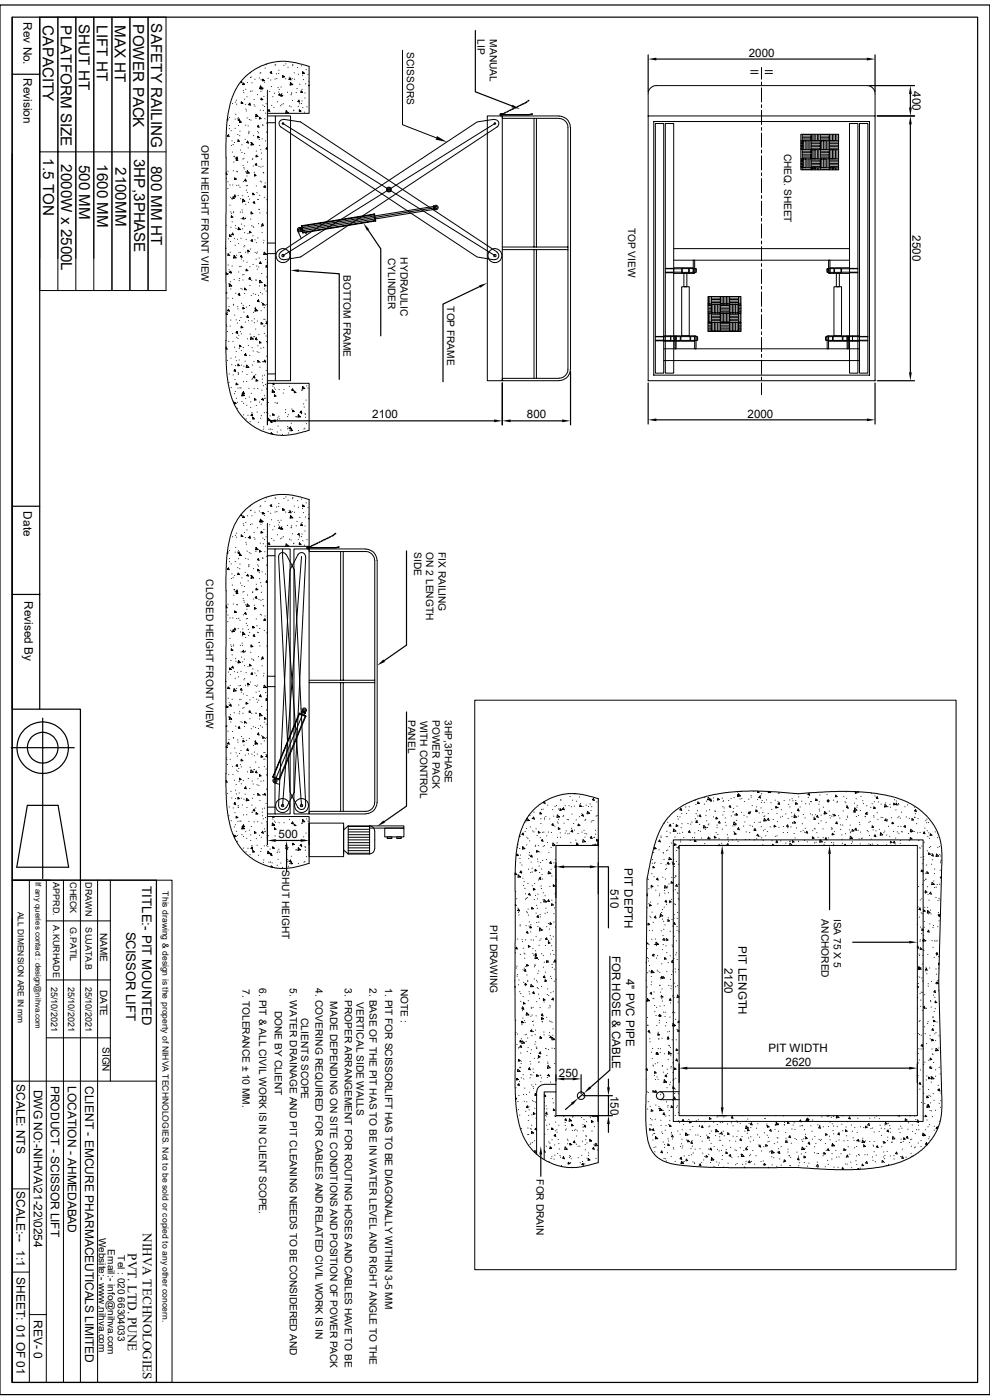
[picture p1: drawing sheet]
<svg xmlns="http://www.w3.org/2000/svg" width="210mm" height="297mm" viewBox="0 0 210 297" stroke-linecap="round" stroke-linejoin="round" font-family="sans-serif">
<defs><g id="words">
<g font-size="3.2">
<text x="9.1" y="5.3" transform="rotate(90 9.1 5.3)">CAPACITY</text>
<text x="12.9" y="5.4" transform="rotate(90 12.9 5.4)">PLATFORM SIZE</text>
<text x="16.7" y="5.1" transform="rotate(90 16.7 5.1)">SHUT HT</text>
<text x="20.5" y="5.3" transform="rotate(90 20.5 5.3)">LIFT HT</text>
<text x="24.4" y="5.3" transform="rotate(90 24.4 5.3)">MAX HT</text>
<text x="28.2" y="5.2" transform="rotate(90 28.2 5.2)">POWER PACK</text>
<text x="32" y="5" transform="rotate(90 32 5)">SAFETY RAILING</text>
<text x="9.1" y="33.5" transform="rotate(90 9.1 33.5)">1.5 TON</text>
<text x="13" y="34.8" transform="rotate(90 13 34.8)">2000W x 2500L</text>
<text x="16.8" y="34.9" transform="rotate(90 16.8 34.9)">500 MM</text>
<text x="20.6" y="34.9" transform="rotate(90 20.6 34.9)">1600 MM</text>
<text x="24.5" y="35.4" transform="rotate(90 24.5 35.4)">2100MM</text>
<text x="28.5" y="33.7" transform="rotate(90 28.5 33.7)">3HP,3PHASE</text>
<text x="32.1" y="35.1" transform="rotate(90 32.1 35.1)">800 MM HT</text>
</g>
<g font-size="2.8">
<text x="30.1" y="188" transform="rotate(90 30.1 188)">TITLE:- PIT MOUNTED</text>
<text x="26.8" y="197.6" transform="rotate(90 26.8 197.6)">SCISSOR LIFT</text>
<text x="30.3" y="261.6" transform="rotate(90 30.3 261.6)">NIHVA TECHNOLOGIES</text>
<text x="27.1" y="265.9" transform="rotate(90 27.1 265.9)">PVT. LTD. PUNE</text>
</g>
<g font-size="2.5">
<text x="5" y="4.7" transform="rotate(90 5 4.7)">Rev No.</text>
<text x="5" y="16.6" transform="rotate(90 5 16.6)">Revision</text>
<text x="158.8" y="12.1">2000</text>
<text x="193.6" y="19.3" transform="rotate(90 193.6 19.3)">400</text>
<text x="193.6" y="50" transform="rotate(90 193.6 50)">2500</text>
<text x="79" y="88.8">2100</text>
<text x="111.8" y="88.8">800</text>
<text x="158.6" y="88.6">2000</text>
<text x="5" y="108.5" transform="rotate(90 5 108.5)">Date</text>
<text x="5.2" y="127.5" transform="rotate(90 5.2 127.5)">Revised By</text>
<text x="59.1" y="177.8">500</text>
<text x="132.5" y="184.1" transform="rotate(90 132.5 184.1)">PIT DEPTH</text>
<text x="129.5" y="188.6" transform="rotate(90 129.5 188.6)">510</text>
<text x="129.8" y="202.7" transform="rotate(90 129.8 202.7)">FOR HOSE &amp; CABLE</text>
<text x="156.6" y="200.8" transform="rotate(90 156.6 200.8)">PIT LENGTH</text>
<text x="132.8" y="207.6" transform="rotate(90 132.8 207.6)">4&quot; PVC PIPE</text>
<text x="153.7" y="205.3" transform="rotate(90 153.7 205.3)">2120</text>
<text x="163" y="223.2">PIT WIDTH</text>
<text x="166.6" y="226.1">2620</text>
<text x="3.5" y="230" transform="rotate(90 3.5 230)">SCALE: NTS</text>
<text x="7.2" y="231.2" transform="rotate(90 7.2 231.2)">DWG NO:-NIHVA\21-22\0254</text>
<text x="10.8" y="230.3" transform="rotate(90 10.8 230.3)">PRODUCT - SCISSOR LIFT</text>
<text x="14.4" y="230.3" transform="rotate(90 14.4 230.3)">LOCATION - AHMEDABAD</text>
<text x="18" y="230.4" transform="rotate(90 18 230.4)">CLIENT - EMCURE PHARMACEUTICALS LIMITED</text>
<text x="118.6" y="228.4">250</text>
<text x="129.5" y="232.4" transform="rotate(90 129.5 232.4)">150</text>
<text x="3.5" y="252.7" transform="rotate(90 3.5 252.7)">SCALE:--</text>
<text x="3.5" y="265.3" transform="rotate(90 3.5 265.3)">1:1</text>
<text x="3.5" y="271" transform="rotate(90 3.5 271)">SHEET: 01 OF 01</text>
<text x="7.2" y="280" transform="rotate(90 7.2 280)">REV- 0</text>
</g>
<g font-size="2.2">
<text x="86.3" y="11" transform="rotate(90 86.3 11)">SCISSORS</text>
<text x="101.3" y="8.3" transform="rotate(90 101.3 8.3)">LIP</text>
<text x="103.9" y="8.3" transform="rotate(90 103.9 8.3)">MANUAL</text>
<text x="42.7" y="30.9" transform="rotate(90 42.7 30.9)">OPEN HEIGHT FRONT VIEW</text>
<text x="166.3" y="32.6" transform="rotate(90 166.3 32.6)">CHEQ. SHEET</text>
<text x="133.3" y="48.3" transform="rotate(90 133.3 48.3)">TOP VIEW</text>
<text x="72.9" y="58.4" transform="rotate(90 72.9 58.4)">BOTTOM FRAME</text>
<text x="82.3" y="54.7" transform="rotate(90 82.3 54.7)">CYLINDER</text>
<text x="85" y="54.6" transform="rotate(90 85 54.6)">HYDRAULIC</text>
<text x="94.9" y="64.9" transform="rotate(90 94.9 64.9)">TOP FRAME</text>
<text x="87.8" y="117.2" transform="rotate(90 87.8 117.2)">SIDE</text>
<text x="90.4" y="117.2" transform="rotate(90 90.4 117.2)">ON 2 LENGTH</text>
<text x="93" y="117.1" transform="rotate(90 93 117.1)">FIX RAILING</text>
<text x="43.7" y="122.9" transform="rotate(90 43.7 122.9)">CLOSED HEIGHT FRONT VIEW</text>
<text x="86.6" y="152.7" transform="rotate(90 86.6 152.7)">PANEL</text>
<text x="89.2" y="152.9" transform="rotate(90 89.2 152.9)">WITH CONTROL</text>
<text x="91.7" y="152.7" transform="rotate(90 91.7 152.7)">POWER PACK</text>
<text x="94.4" y="152.8" transform="rotate(90 94.4 152.8)">3HP,3PHASE</text>
<text x="59.9" y="184.7" transform="rotate(90 59.9 184.7)">SHUT HEIGHT</text>
<text x="104" y="196.3" transform="rotate(90 104 196.3)">PIT DRAWING</text>
<text x="174.2" y="195.1" transform="rotate(90 174.2 195.1)">ANCHORED</text>
<text x="176.9" y="194.9" transform="rotate(90 176.9 194.9)">ISA 75 X 5</text>
<text x="51.5" y="209.9" transform="rotate(90 51.5 209.9)">7. TOLERANCE ± 10 MM.</text>
<text x="55" y="209.7" transform="rotate(90 55 209.7)">6. PIT &amp; ALL CIVIL WORK IS IN CLIENT SCOPE.</text>
<text x="61.5" y="209.7" transform="rotate(90 61.5 209.7)">5. WATER DRAINAGE AND PIT CLEANING NEEDS TO BE CONSIDERED AND</text>
<text x="66.9" y="209.7" transform="rotate(90 66.9 209.7)">4. COVERING REQUIRED FOR CABLES AND RELATED CIVIL WORK IS IN</text>
<text x="73.2" y="209.7" transform="rotate(90 73.2 209.7)">3. PROPER ARRANGEMENT FOR ROUTING HOSES AND CABLES HAVE TO BE</text>
<text x="78.4" y="209.7" transform="rotate(90 78.4 209.7)">2. BASE OF THE PIT HAS TO BE IN WATER LEVEL AND RIGHT ANGLE TO THE</text>
<text x="81.7" y="209.6" transform="rotate(90 81.7 209.6)">1. PIT FOR SCISSORLIFT HAS TO BE DIAGONALLY WITHIN 3-5 MM</text>
<text x="85" y="209.8" transform="rotate(90 85 209.8)">NOTE :</text>
<text x="58.3" y="214.4" transform="rotate(90 58.3 214.4)">DONE BY CLIENT</text>
<text x="63.9" y="215.9" transform="rotate(90 63.9 215.9)">CLIENTS SCOPE</text>
<text x="70" y="212.5" transform="rotate(90 70 212.5)">MADE DEPENDING ON SITE CONDITIONS AND POSITION OF POWER PACK</text>
<text x="75.6" y="212.6" transform="rotate(90 75.6 212.6)">VERTICAL SIDE WALLS</text>
<text x="113.8" y="250.2" transform="rotate(90 113.8 250.2)">FOR DRAIN</text>
</g>
<g font-size="2.1">
<text x="21.3" y="197.9" transform="rotate(90 21.3 197.9)">NAME</text>
<text x="21.3" y="210" transform="rotate(90 21.3 210)">DATE</text>
<text x="21.7" y="222.2" transform="rotate(90 21.7 222.2)">SIGN</text>
<text x="21" y="262.6" transform="rotate(90 21 262.6)">Website:- www.nihva.com</text>
<text x="22.9" y="265" transform="rotate(90 22.9 265)">Email:- info@nihva.com</text>
<text x="25" y="266.3" transform="rotate(90 25 266.3)">Tel : 020 66304033</text>
</g>
<g font-size="1.9">
<text x="11.3" y="187.2" transform="rotate(90 11.3 187.2)">APPRD.</text>
<text x="14.9" y="187.1" transform="rotate(90 14.9 187.1)">CHECK</text>
<text x="18.1" y="187.2" transform="rotate(90 18.1 187.2)">DRAWN</text>
<text x="11.3" y="196.3" transform="rotate(90 11.3 196.3)">A.KURHADE</text>
<text x="14.9" y="196.7" transform="rotate(90 14.9 196.7)">G.PATIL</text>
<text x="18.1" y="196.8" transform="rotate(90 18.1 196.8)">SUJATA.B</text>
<text x="10.8" y="209.3" transform="rotate(90 10.8 209.3)">25/10/2021</text>
<text x="14.5" y="209.3" transform="rotate(90 14.5 209.3)">25/10/2021</text>
<text x="18.1" y="209.3" transform="rotate(90 18.1 209.3)">25/10/2021</text>
</g>
<g font-size="1.8">
<text x="34.5" y="189.1" transform="rotate(90 34.5 189.1)">This drawing &amp; design is the property of NIHVA TECHNOLOGIES. Not to be sold or copied to any other concern.</text>
<text x="3.8" y="193.4" transform="rotate(90 3.8 193.4)">ALL DIMENSION ARE IN mm</text>
</g>
<text font-size="1.7" x="7.5" y="187.2" transform="rotate(90 7.5 187.2)">If any queries contact : design@nihva.com</text>
</g></defs>
<g fill="none" stroke="#000" stroke-width=".21">
<path d="M8.4 3.6h26.8v58h-26.8zM8.4 3.6v51.2M12.3 3.6v58M16.1 3.6v58M19.9 3.6v58M23.7 3.6v58M27.6 3.6v58M31.4 3.6v58M51.2 17.2l.1 .3-.3-.1M51.6 17.6l.3 .3h-.4zM51.6 19.2h.1M51.7 19.6h.1"/>
<path d="M52.1 18.9h.1M52.5 17.5h.1M53.1 15.5h.1M53.1 19.3h.1M53.1 16.5h.1M53.3 16.3h.1M53.4 17.6h.1M53.5 19.3h.1M54.1 16.8h.1M55 16.6h.1M55.2 15.5h.1M55.2 18.2l.5 .5-.5 .1z"/>
<path d="M55.2 18.5l.2 .4-.3-.1zM55.3 15.5h.1M55.3 19.4h.1M55.4 16.9h.1M55.6 19h.1M55.8 16.8l.3 .3h-.3zM55.8 18.7h.1M56.1 17.4h.1M56.2 14.4h.1M56.5 13.7h.1M56.7 19.1v67.1M56.9 16.6h.1"/>
<path d="M57.2 19.4h.1M57.4 17h.1M57.5 15.2l.2 .4-.4-.1zM57.6 18.4h.1M58.2 19.8h.1M58.3 16.8h.1M58.3 13.8h.1M58.5 13.8h.1M58.6 15.7h.1M58.7 16.7h.1M59 18.6h.1M59.1 15.6h.1"/>
<path d="M59.1 19.5h.1M59.1 14.9h.1M59.2 19h.1M59.3 19.9l.2 .4-.4-.1zM59.6 18.5h.1M59.8 19.9h.1M60 16l.3 .3-.3 .1zM60.2 13.8h.1M60.6 16.7h.1M60.6 13.5h.1M61 19.6h.1M61.1 14.3h.1"/>
<path d="M61.2 16.8h.1M61.3 16.4h.1M61.6 16.6l.1 .3-.3-.1zM61.6 17.5l.5 .4-.5 .1zM61.8 19.9h.1M61.8 19.7h.1M62 16.7h.1M62.1 13.9h.1M62.1 13.7h.1M62.4 15.5h.1M62.4 16.8h.1M62.8 19.6h.1"/>
<path d="M63 18.8h.1M63.1 14.4h.1M63.3 15.7h.1M63.6 17.9h.1M63.9 19.3l.3 .3h-.4zM63.9 14h.1M64.1 19h.1M64.2 16h.1M64.2 15.2l.4 .3-.4 .1zM64.3 16.9h.1M64.7 19.7h.1M64.8 17.8h.1"/>
<path d="M64.9 14.8h.1M65.3 15.8h.1M65.5 17.2h.1M65.6 18v.2M85.4 10.7v15.8l7.2 2.8M138 18.7l.8-.5h.4h44.7a1.73 1.73 0 0 1 1.7 1.7v60.9h-48.1v-60.9l.2-.9zM159.3 15.6h1.5M159.3 15h1.5M161.5 14.3v2.5M161.5 17.4v.6M161.5 18.6v3M162.3 15.6h1.6"/>
<path d="M162.3 15h1.6M8.4 32.2h26.8M48 36.7l.2 .3h-.2M48 33.5h.1M48 37.8h.1M48.2 25.3l.1 .1h-.1M48.3 25.2h.1M48.3 36.3h.1M48.3 38.6h.1M48.5 28.6l.1 .4-.3-.1zM48.6 27.3h.1M48.6 26.6h.1"/>
<path d="M48.7 24.9h.1M48.8 39.2h.1M49 27.7h.1M49.1 30.9h.1M49.2 29.9h.1M49.3 32.3h.1M49.3 22h.1M49.4 39.2h.1M49.4 30.6h.1M49.5 36.2h.1M49.6 34.4h.1M49.6 33.2h.1"/>
<path d="M49.7 30.2h.1M49.7 33.1h.1M49.8 37.8l.3 .2-.4 .1zM49.9 27.2h.1M49.9 33.5h.1M49.9 25.3h.1M49.9 21.7h.1M50 24.3h.1M50 37.9h.1M50.1 33.7l.4 .3h-.4zM50.1 21.3h.1M50.2 22.1h.1"/>
<path d="M50.2 39.3h.1M50.2 36.4h.1M50.3 33.3l.1 .4-.3-.1zM50.3 36.4h.1M50.4 25.2h.1M50.4 28.5h.1M50.5 29.7l.3 .3h-.3zM50.5 25h.1M50.6 26.6h.1M50.6 39.3h.1M50.7 25.2l.2 .4-.4-.1zM50.8 28.8h.1"/>
<path d="M50.8 25.7l.4 .2-.4 .1zM50.9 27.8h.1M50.9 39.7h.1M51 31.8h.1M51.2 21.6l.3 .3-.3 .1zM51.3 32.3h.1M51.3 30.7h.1M51.5 33.7h.1M51.6 35.1h.1M51.6 38.5h.1M51.7 35.6h.1M51.7 33.6h.1"/>
<path d="M51.8 35.9h.1M51.9 21h.1M51.9 32.6h.1M52 29.5h.1M52 22.1h.1M52.1 36.4h.1M52.1 38l.1 .4-.3-.1zM52.1 26.5h.1M52.1 38.4h.1M52.2 23.2h.1M52.2 39.4h.1M52.2 23.5h.1"/>
<path d="M52.4 20.5h.1M52.4 37.3h.1M52.4 25h.1M52.5 36.2l.4 .5h-.5zM52.5 34.4h.1M52.5 39.4h.1M52.5 29.9l.2 .5-.3-.2zM52.6 26.7h.1M52.6 31.4h.1M52.7 22.2h.1M52.7 28.4h.1M52.8 28.1h.1"/>
<path d="M52.8 27.9h.1M52.9 25.4h.1M53 22.4h.1M53 21.9l.1 .4-.3-.2zM53.1 30.3h.1M53.2 30.8h.1M53.2 25.5h.1M53.4 30.3l.4 .4h-.5zM53.6 33.8h.1M53.6 33.7h.1M53.7 35.2h.1M53.8 28.8h.1"/>
<path d="M53.9 21.1h.1M53.9 22.2h.1M53.9 36.5h.1M54 37.3h.1M54 37l.3 .3h-.3zM54.1 22.5h.1M54.3 25.1h.1M54.3 24.3l.4 .4-.5 .1zM54.4 24.6h.1M54.4 32.9l.3 .3-.4 .1zM54.4 39.5h.1M54.4 34.7l.1 .4-.4-.1z"/>
<path d="M54.4 32h.1M54.6 20.1h.1M54.7 27.9h.1M54.7 28.9l.3 .3-.3 .1zM54.8 26.6l.1 .4-.3-.1zM54.8 28.2h.1M54.9 35.3h.1M55 29.6h.1M55.1 24.9l.3 .2-.4 .1zM55.1 30.9h.1M55.2 38.4h.1M55.2 23.4h.1"/>
<path d="M55.3 31.7h.1M55.3 35.4h.1M55.4 20.8l.4 .3-.4 .1zM55.5 32.5h.1M55.5 33.7h.1M55.5 38.6h.1M55.6 29.5h.1M55.7 26.5h.1M55.8 35.3h.1M55.8 22.3h.1M55.8 26.6h.1M55.8 23.5h.1"/>
<path d="M55.8 36.6h.1M55.9 36.7h.1M56 20.4h.1M56.1 22.6h.1M56.2 25.2h.1M56.2 39.4l.1 .4-.3-.1zM56.2 38.8h.1M56.3 39.5h.1M56.3 24h.1M56.3 29.9h.1M56.4 22h.1M56.5 28h.1"/>
<path d="M56.6 26.1h.1M56.7 24h8.9v-9.9l-3.2-.8-2.9-.3-2.6 .5-2.9 1.2-2.2 1.8-1.2 1.5-.6 1-1.1 2.9-.7 3.6-.3 5v44.4l.3 4.9 .7 3.6 1.1 3 1.4 2 1.5 1.5 2.4 1.4 2.4 .8 2.8 .3 2.4-.4 2.7-.7v-10h-8.9M56.7 24.6h1.6M56.7 26h1.6M56.7 31.7l-.1-.4-.2 .3 .3 .1M57.1 23.2l.1 .4-.3-.1zM57.6 22.4h.1M57.9 20.5h.1M58.1 22.8h.1M58.4 24.6h3.2v56.2h-3.2zM58.8 21.6h.1M59.5 22.4h.1"/>
<path d="M59.6 20.1l.4 .2-.4 .1zM59.8 22.2h.1M60 26.2l45 28M60.1 22h.1M60.2 25.3l3.6 .6 41.7 27.6M60.2 25.4a.86 .86 0 0 0-1 .5 .86 .86 0 0 0 .4 1l41.6 27.6 3.6 .6M60.7 23.5l.5 .5h-.6zM61.4 22.5h.1M61.7 22.6h.1M61.7 20.1h.1M62 21.3h.1M62.3 23.5h.1"/>
<path d="M62.3 23.4h.1M63.2 22.6h.1M63.4 21.3l.1 .3-.3-.1zM63.5 23.3l.3 .3-.3 .1zM63.5 22h.1M63.9 22h.1M64.1 21.4h.1M64.2 22.8h.1M64.6 23.8h.1M64.7 20.8h.1M65.1 22.6h.1M103.4 24.6h3.2v56.2h-3.2z"/>
<path d="M104.8 25.3l-3.6 .6-41.6 27.6M104.9 25.4a.86 .86 0 0 1 .9 .5 .86 .86 0 0 1-.3 1l-41.7 27.6-3.6 .6M105 26.2l-45 28M106.2 24.3h.2v.1l-.1 .1zM106.6 24.3l6.4-.1-.8 .2zM106.8 24l-.3 .2 .3-.1M107.3 23.8l-.3 .2M107.4 23.9l-.4 .1M107.9 23.5l-.4 .2M107.9 23.6l-.3 .2M108.4 23.2l-.4 .3M108.5 23.3l-.4 .2"/>
<path d="M109 23l-.4 .2M109 23.1l-.4 .1M109.5 22.7l-.4 .2M109.5 22.8l-.3 .2M110 22.5l-.3 .1M110.1 22.5l-.4 .2M110.6 22.2l-.4 .2M110.6 22.3l-.4 .1M111.1 21.9l-.4 .2M111.2 22l-.4 .2M111.8 21.5l-.5 .3M111.8 21.6l-.5 .3"/>
<path d="M112 21.4l.2-.1-.2 .2M113.3 25.1v27.3M113.8 25.1v27.3M118.6 24.6a2.35 2.35 0 0 1 2.4 2.4M118.6 24.6h-12v.5h12M118.6 25.1a1.88 1.88 0 0 1 1.9 1.9v51.4a1.88 1.88 0 0 1-1.9 1.8l-12 .1v.5h12M121 27v51.4M137.5 24.6h48.1M138.7 25.8h45.7v53.8h-45.7zM139 26.2h1.8v53h-1.8zM141.1 26.2h1.8v53h-1.8zM161.5 22.2v.6"/>
<path d="M161.5 23.4v3M161.5 27.1v.5M161.5 28.2v3M161.5 31.8v.7M161.5 33.1v3M161.5 36.7v.6M161.5 37.9v3M169.9 29.8h8M169.9 31.7h8M169.9 33.7h8M169.9 35.6h8M169.9 30.1h.3"/>
<path d="M169.9 34h.3M169.9 30.5h.3M169.9 34.3h.3M169.9 30.8h.3M169.9 34.7h.3M169.9 31.1h.3M169.9 35h.3M169.9 31.5h.3M169.9 35.3h.3M169.9 28.5h8v7.5h-8zM170.2 32.1h1.9M170.2 35.9h1.9"/>
<path d="M170.2 28.5h1.9M170.2 32.4h1.9M170.2 28.9h1.9M170.2 32.7h1.9M170.2 29.2h1.9M170.2 33.1h1.9M170.2 29.5h1.9M170.2 33.4h1.9M170.2 28.5v7.5M170.5 29.8v1.9M170.5 33.7v1.9M170.8 29.8v1.9"/>
<path d="M170.8 33.7v1.9M171.2 29.8v1.9M171.2 33.7v1.9M171.5 29.8v1.9M171.5 33.7v1.9M171.8 29.8v1.9M171.8 33.7v1.9M172.1 30.1h1.9M172.1 34h1.9M172.1 30.5h1.9M172.1 34.3h1.9M172.1 30.8h1.9"/>
<path d="M172.1 34.7h1.9M172.1 31.1h1.9M172.1 35h1.9M172.1 31.5h1.9M172.1 35.3h1.9M172.1 28.5v7.5M172.4 28.5v1.3M172.4 31.7v2M172.4 35.6v.4M172.7 28.5v1.3M172.7 31.7v2M172.7 35.6v.4"/>
<path d="M173.1 28.5v1.3M173.1 31.7v2M173.1 35.6v.4M173.4 28.5v1.3M173.4 31.7v2M173.4 35.6v.4M173.7 28.5v1.3M173.7 31.7v2M173.7 35.6v.4M174 32.1h1.9M174 35.9h1.9M174 28.5h1.9"/>
<path d="M174 32.4h1.9M174 28.9h1.9M174 32.7h1.9M174 29.2h1.9M174 33.1h1.9M174 29.5h1.9M174 33.4h1.9M174 28.5v7.5M174.3 29.8v1.9M174.3 33.7v1.9M174.7 29.8v1.9M174.7 33.7v1.9"/>
<path d="M175 29.8v1.9M175 33.7v1.9M175.3 29.8v1.9M175.3 33.7v1.9M175.6 29.8v1.9M175.6 33.7v1.9M175.9 30.1h2M175.9 34h2M175.9 30.5h2M175.9 34.3h2M175.9 30.8h2M175.9 34.7h2"/>
<path d="M175.9 31.1h2M175.9 35h2M175.9 31.5h2M175.9 35.3h2M175.9 28.5v7.5M176.3 28.5v1.3M176.3 31.7v2M176.3 35.6v.4M176.6 28.5v1.3M176.6 31.7v2M176.6 35.6v.4M176.9 28.5v1.3"/>
<path d="M176.9 31.7v2M176.9 35.6v.4M177.2 28.5v1.3M177.2 31.7v2M177.2 35.6v.4M177.5 28.5v1.3M177.5 31.7v2M177.5 35.6v.4M177.9 32.1h.1M177.9 35.9h.1M177.9 28.5h.1M177.9 32.4h.1"/>
<path d="M177.9 28.9h.1M177.9 32.7h.1M177.9 29.2h.1M177.9 33.1h.1M177.9 29.5h.1M177.9 33.4h.1M177.9 28.5v7.5M180.2 26.2h1.8v53h-1.8zM182.3 26.2h1.8v53h-1.8zM47.9 52.7h.1M48 57.9l.3 .3-.3 .1zM48 47.8h.1"/>
<path d="M48.3 40h.1M48.4 53.8l.3 .3-.4 .1zM48.4 58h.1M48.4 56.2h.1M48.5 50.7h.1M48.6 57.2h.1M48.6 57.6h.1M48.7 49.8l.4 .3-.4 .1zM48.7 54.2h.1M48.8 43.5h.1M48.8 53.5h.1M48.9 51.2h.1"/>
<path d="M48.9 59.8h.1M48.9 45h.1M48.9 57.5l.2 .4-.4-.1zM48.9 41.9h.1M49 48.2h.1M49.1 45.8l.3 .3h-.3zM49.1 45.3h.1M49.1 42.1h.1M49.2 47.1h.1M49.2 42.2h.1M49.2 56.4h.1M49.4 49.4l.1 .4-.3-.1z"/>
<path d="M49.4 41.8l.3 .2-.3 .1zM49.5 45.1h.1M49.5 45h.1M49.7 59.3h.1M49.7 54.2l.4 .5h-.5zM49.7 50.6h.1M49.8 41.4l.2 .4-.3-.1zM49.9 52h.1M50 47.9h.1M50 48.4h.1M50.2 54.1h.1M50.3 50.8h.1"/>
<path d="M50.5 41.4h.1M50.6 51.7h.1M50.6 48.3l.4 .4h-.5zM50.6 57.7h.1M50.7 53.6h.1M50.7 59.5h.1M50.8 59.1h.1M50.8 56.6h.1M51 45h.1M51 53.6h.1M51 42.2h.1M51.1 50.5h.1"/>
<path d="M51.1 56.5h.1M51.1 46.4h.1M51.2 54.9h.1M51.2 54.2l.2 .4-.4-.2zM51.2 47.5h.1M51.4 44.5h.1M51.4 45h.1M51.4 48.6h.1M51.4 43h.1M51.5 58.3h.1M51.5 41.5h.1M51.5 59.4h.1"/>
<path d="M51.5 42.2l.4 .5-.5 .1zM51.6 55.4h.1M51.6 46.1l.2 .4-.4-.1zM51.7 52.4h.1M51.7 58.3h.1M51.8 47.9h.1M51.9 49.4h.1M51.9 52.1h.1M52 46.4h.1M52 46.3h.1M52.1 53.5h.1M52.1 43.3h.1"/>
<path d="M52.2 50.8h.1M52.2 57.1l.4 .3h-.4zM52.2 40.3h.1M52.4 55.6h.1M52.5 40.8h.1M52.6 53.1l.3 .2-.3 .1zM52.6 49.5h.1M52.6 53.7h.1M52.7 41.7h.1M52.7 42.9h.1M52.8 59.2h.1M52.9 42.2h.1"/>
<path d="M53 49.1l.3 .2-.4 .1zM53 58.9l.2 .4-.4-.1zM53 56.6h.1M53.1 52.8h.1M53.2 46.5h.1M53.3 44.9h.1M53.3 45.1h.1M53.3 45l.3 .3-.3 .1zM53.4 47.9h.1M53.4 59.5h.1M53.5 50.8l.1 .4-.3-.1zM53.6 50h.1"/>
<path d="M53.6 41l.4 .3h-.4zM53.7 56.1h.1M53.7 48h.1M53.8 48.2h.1M53.9 42.8l.2 .3-.4-.1zM54.1 50.9h.1M54.1 53.6h.1M54.3 59.4h.1M54.3 55h.1M54.4 51.5h.1M54.4 56.4h.1M54.4 53.7h.1"/>
<path d="M54.5 40.9h.1M54.6 57.1h.1M54.6 53.5h.1M54.7 42.3h.1M54.7 50.5h.1M54.8 42.3h.1M54.8 47.5h.1M54.9 56.6h.1M54.9 44.4h.1M54.9 44.5h.1M54.9 54.7h.1M55.1 41.4h.1"/>
<path d="M55.1 45.2h.1M55.1 59.5l.5 .4-.6 .1zM55.2 59.5h.1M55.2 55.5l.2 .4-.3-.1zM55.4 48h.1M55.5 58h.1M55.5 48.1h.1M55.6 49.4h.1M55.7 47.5l.2 .4-.4-.1zM55.9 51.5h.1M56 51h.1M56 41.9h.1"/>
<path d="M56 53.5l.5 .4-.5 .1zM56.3 53.8h.1M56.3 55h.1M56.5 56.5h.1M56.6 58.8h.1M56.6 45.2h.1M56.7 55.8h.1M56.7 42.4h-.1M56.7 56.6l-.2-.3-.1 .4 .3-.1M56.7 53.8h1.6M56.7 51.6h1.6M56.7 56.7h.1"/>
<path d="M59.6 53.5a.86 .86 0 0 0-.4 1 .86 .86 0 0 0 1 .6M63.1 48.9l.8 1.7M63.9 48.4l.1 .1zM63.9 48.3l.1 .2zM63.9 47.9l.2-.1 .2 1.6h-.1zM63.9 48.4v.1M63.9 48.4l.1 .1M63.9 48.4l1.2 1.4M64 48.3h.1M64 48.5v.1M64 48.3l-.2 .1h.2M64 48.5h.1"/>
<path d="M64 49h.1M64 48.9h.1zM64 48.9l.1 .1M64.1 48.7v.1M64.1 48.6h.1M64.1 48.7h.1M64.1 48.9h.1M64.1 48.9v.1M79.3 45.4l.2-.1 .2 1.6h-.1zM79.3 45.6l-15.2 2.4M79.3 45.4l-15.2 2.5M79.5 46.8l-15.2 2.5"/>
<path d="M79.5 46.9l-15.2 2.5M92 43.8l.1 .6M92 43.9h.1M92 43.8l.1 .1zM92 44.2h.1M92 44h.1M92 44.1h.1M92 43.8l.1 .1M92.1 44.2h.1M92.1 44.3l.1 .1zM92.1 44.4h.1M92.1 43.8h.1"/>
<path d="M92.1 44.3l.1 .1M92.1 43.8l-28 4.5M92.2 44.4l-27.9 4.5M92.5 44l-29 4.7M105.5 53.5a.86 .86 0 0 1 .3 1 .86 .86 0 0 1-.9 .6M106.6 52.4h13.9M106.6 53h13.9M113.3 53v27.3M113.8 53v27.3M141.1 56.9h1.8M141.1 57h3.5M141.1 57.9h1.8"/>
<path d="M141.1 57.7h3.5M142.9 56.8h1.7v1.2h-1.7zM142.9 55.2h37.3M142.9 52.7h37.3M144.7 56.8h1.4v1.2h-1.4zM144.7 57h1.4M144.7 57.8h1.4M145.1 58h.6v2.8h-.6zM146.2 56.8h.9v1.2h-.9zM146.2 57h1.4M146.2 57.8h1.4M147.1 55.2h.3v2.8h-.3z"/>
<path d="M147.6 57v.8zM161.5 41.5v.6M161.5 42.7v3M161.5 46.3v.6M161.5 47.5v3M161.5 51.1v.6M161.5 52.3v3M161.5 55.9v.6M161.5 57.1v3.1M175.5 57v.8zM175.5 57h1.4M175.5 57.8h1.4"/>
<path d="M175.8 55.2h.3v2.8h-.3zM176.1 56.8h.8v1.2h-.8zM177 56.8h1.4v1.2h-1.4zM177 57h1.4M177 57.8h1.4M177.4 58h.7v2.8h-.7zM178.5 57h3.5M178.5 57.7h3.5M178.5 56.8h1.7v1.2h-1.7zM180.2 56.9h1.8M180.2 57.9h1.8M47.9 73.8l.1-.1 .2 .4-.3-.1"/>
<path d="M48 62.1v.1M48 72.2h.1M48 66.4l.3 .3h-.3M48 68.9h.1M48.1 69.2h.1M48.1 62.1h.1M48.2 66.3h.1M48.2 70.3h.1M48.3 76.5h.1M48.3 65.9h.1M48.3 63.2h.1M48.5 60.2h.1"/>
<path d="M48.5 65.6l.1 .4-.3-.1zM48.5 72.4h.1M48.6 65h.1M48.6 79.3h.1M48.7 60.2l.4 .5h-.5zM48.8 69.2h.1M48.9 61.3h.1M48.9 67.9h.1M49 76h.1M49.1 77.4h.1M49.3 63.3h.1M49.3 70.7h.1"/>
<path d="M49.4 72.5h.1M49.4 79.5h.1M49.5 64.6h.1M49.5 64.7h.1M49.7 73.7h.1M49.8 66.8h.1M49.8 78.4l.2 .4-.3-.1zM50 75.7h.1M50 77.6h.1M50 62.2h.1M50.1 67.9h.1M50.1 74.5h.1"/>
<path d="M50.1 76.5h.1M50.2 71.5h.1M50.2 70.4h.1M50.3 70.3l.1 .4-.3-.1zM50.3 68.5h.1M50.4 65.1h.1M50.5 71.8h.1M50.5 65.5h.1M50.5 79.4h.1M50.5 77.3l.3 .3h-.3zM50.5 79h.1M50.6 79.3h.1"/>
<path d="M50.6 62.5h.1M50.6 71.1h.1M50.7 73.9h.1M50.7 76.4h.1M50.8 62.2l.1 .5-.4-.2zM50.8 68h.1M50.8 73.2l.3 .3-.3 .1zM50.8 73.4h.1M51 70.4h.1M51.1 61.2h.1M51.1 67.4h.1M51.2 69.2l.3 .3-.4 .1z"/>
<path d="M51.2 74.4h.1M51.2 77.5h.1M51.2 70.8h.1M51.2 64.3h.1M51.4 61.3h.1M51.4 78.9h.1M51.6 65.2l.3 .2-.4 .1zM51.6 64.8h.1M51.6 73.7h.1M51.7 77.7h.1M51.7 66.2h.1M51.9 62.2h.1"/>
<path d="M51.9 61.1l.3 .3-.3 .1zM52 76.6h.1M52 68.3h.1M52.1 75.1l.1 .3-.3-.1zM52.3 61.5h.1M52.3 65.2h.1M52.3 77.5l.5 .4-.6 .1zM52.4 79.5h.1M52.5 71.9h.1M52.5 67l.2 .4-.3-.1zM52.7 73.3h.1M52.7 68h.1"/>
<path d="M52.9 64.8h.1M53 75.4h.1M53 60.6h.1M53 70.9h.1M53.3 71.5l.4 .4-.5 .1zM53.3 62.7h.1M53.4 68.1h.1M53.4 79h.1M53.5 73.8h.1M53.6 77.4h.1M53.7 74.5h.1M53.7 62.3h.1"/>
<path d="M53.8 66.3h.1M53.8 71.5h.1M53.8 76.7h.1M53.9 67.6h.1M53.9 68.5h.1M53.9 79.8l.2 .4-.4-.1zM54 71.4h.1M54.1 65.4h.1M54.1 65.2h.1M54.2 62.4h.1M54.2 65.5l.5 .4-.6 .1zM54.2 69.8h.1"/>
<path d="M54.2 79.5h.1M54.4 71.7l.1 .4-.3-.1zM54.5 74.6h.1M54.6 68.1h.1M54.7 73.4h.1M54.7 76.5l.3 .3h-.3zM54.8 62.7h.1M54.8 63.6l.1 .4-.3-.1zM54.9 74.8h.1M54.9 71h.1M55 60.7h.1M55.1 72.5l.3 .2-.4 .1z"/>
<path d="M55.1 77.9h.1M55.2 76.9h.1M55.2 62.1h.1M55.3 73.9h.1M55.4 65.9h.1M55.4 68.4l.4 .3h-.4zM55.5 64.2h.1M55.6 62.4h.1M55.7 79.8h.1M55.8 64.4l.3 .3h-.3zM55.8 76.8h.1M55.9 73.7h.1"/>
<path d="M56 67.7h.1M56 69.2h.1M56 61.3h.1M56 70.7h.1M56 65.3h.1M56.1 79.6h.1M56.1 60.4l.3 .2-.3 .1zM56.2 69.1h.1M56.2 67.7h.1M56.2 76.4l.1 .4-.3-.1zM56.3 64.7h.1M56.4 71.3h.1"/>
<path d="M56.4 78.6h.1M56.4 61.8h.1M56.4 68.2h.1M56.5 72.5h.1M56.6 75.6h.1M56.6 64.6h.1M56.7 72.6h.1M56.7 79.3h1.6M56.7 68.7l-.1-.4-.2 .3 .3 .1M121 78.4a2.35 2.35 0 0 1-2.4 2.3M139 71.4h1.8M139 72.3h1.8"/>
<path d="M139 72.2h1.8M140.8 71.2h1.5v1.2h-1.5zM140.8 72.2h2.4M140.8 76.5h41.5M140.8 74h41.5M142.3 71.2h.9v1.2h-.9zM143.2 71.2h.2v2.8h-.2zM143.2 71.4l-4.2 .1M143.4 71.4h.9M143.4 72.2h.9M143.4 71.2h.9v1.2h-.9zM144.4 71.2h2v1.2h-2z"/>
<path d="M144.4 71.4h2M144.4 72.2h2M144.6 60.8h1.6v10.4h-1.6zM146.5 71.4h1.4M146.5 72.2h1.4M146.5 71.2h.9v1.2h-.9zM147.4 71.2h.3v2.8h-.3zM147.9 71.4l.1 .1-.1 .7zM150.2 62.9h7v7.4h-7zM150.2 64.5h7M150.2 66.4h7M150.2 68.4h7"/>
<path d="M150.2 70.3h7M150.2 64.8h.7M150.2 68.7h.7M150.2 65.2h.7M150.2 69h.7M150.2 65.5h.7M150.2 69.3h.7M150.2 65.8h.7M150.2 69.6h.7M150.2 66.1h.7M150.2 70h.7M150.3 62.9v1.6"/>
<path d="M150.3 66.4v2M150.3 70.3h.1M150.6 62.9v1.6M150.6 66.4v2M150.6 70.3h.1M150.9 62.9v7.4M150.9 66.8h1.9M150.9 63.2h1.9M150.9 67.1h1.9M150.9 63.5h1.9M150.9 67.4h1.9M150.9 63.9h1.9"/>
<path d="M150.9 67.7h1.9M150.9 64.2h1.9M150.9 68h1.9M151.2 64.5v1.9M151.2 68.4v1.9M151.6 64.5v1.9M151.6 68.4v1.9M151.8 64.5v1.9M151.8 68.4v1.9M152.2 64.5v1.9M152.2 68.4v1.9M152.5 64.5v1.9"/>
<path d="M152.5 68.4v1.9M152.8 64.8h2M152.8 68.7h2M152.8 65.2h2M152.8 69h2M152.8 65.5h2M152.8 69.3h2M152.8 65.8h2M152.8 69.6h2M152.8 66.1h2M152.8 70h2M152.8 62.9v7.4"/>
<path d="M153.2 62.9v1.6M153.2 66.4v2M153.2 70.3h.1M153.5 62.9v1.6M153.5 66.4v2M153.5 70.3h.1M153.8 62.9v1.6M153.8 66.4v2M153.8 70.3h.1M154.1 62.9v1.6M154.1 66.4v2M154.1 70.3h.1"/>
<path d="M154.4 62.9v1.6M154.4 66.4v2M154.4 70.3h.1M154.8 66.8h1.9M154.8 63.2h1.9M154.8 67.1h1.9M154.8 63.5h1.9M154.8 67.4h1.9M154.8 63.9h1.9M154.8 67.7h1.9M154.8 64.2h1.9M154.8 68h1.9"/>
<path d="M154.8 62.9v7.4M155.1 64.5v1.9M155.1 68.4v1.9M155.4 64.5v1.9M155.4 68.4v1.9M155.7 64.5v1.9M155.7 68.4v1.9M156 64.5v1.9M156 68.4v1.9M156.4 64.5v1.9M156.4 68.4v1.9M156.7 64.8h.5"/>
<path d="M156.7 68.7h.5M156.7 65.2h.5M156.7 69h.5M156.7 65.5h.5M156.7 69.3h.5M156.7 65.8h.5M156.7 69.6h.5M156.7 66.1h.5M156.7 70h.5M156.7 62.9v7.4M157 62.9v1.6M157 66.4v2"/>
<path d="M157 70.3h.1M161.5 60.7v.6M161.5 61.9v3.1M161.5 65.6v.6M161.5 66.8v3M161.5 70.4v.6M161.5 71.6v3M161.5 75.2v.6M161.5 76.4v3M175.1 71.5l.2-.1v.8zM175.3 71.4h1.3M175.3 72.2h1.3"/>
<path d="M175.5 71.2h.3v2.8h-.3zM175.8 71.2h.8v1.2h-.8zM176.7 71.2h2v1.2h-2zM176.7 71.4h2M176.7 72.2h2M176.9 60.8h1.6v10.4h-1.6zM178.8 71.2h.9v1.2h-.9zM178.8 71.4h.9M178.8 72.2h.9M179.7 71.2h.3v2.8h-.3zM180 71.2h.8v1.2h-.8zM180 71.4l4.1 .1"/>
<path d="M180 72.2h2.3M180.8 71.2h1.5v1.2h-1.5zM182.3 72.2h1.8M182.3 71.4h1.8M182.3 72.3h1.8M48.6 81.2h.1M49 82.2h.1M49.4 85.1h.1M49.7 83.5h.1M49.8 85.3l.3 .3-.4 .1zM49.8 80.5h.1M49.9 83.1h.1"/>
<path d="M50.1 81.3l.4 .3h-.4zM50.1 84.5h.1M50.3 85.3h.1M50.4 86.6h.1M50.5 82.3h.1M50.9 82.3h.1M51.1 82.3h.1M51.3 85.2h.1M51.4 83.5l.5 .4-.6 .1zM51.6 88h.1M51.6 85.6h.1M51.6 81h.1"/>
<path d="M51.6 83.1l.2 .4-.3-.1zM52.1 84.5h.1M52.2 88.9h.1M52.3 86h.1M52.3 80.9h.1M52.6 88.1h.1M52.8 82.4h.1M52.9 84.2h.1M53 89.5h.1M53.2 85.3h.1M53.2 86.4h.1M53.3 83.4h.1"/>
<path d="M53.4 87.5h.1M53.4 80.4h.1M53.5 87.8l.1 .4-.3-.1zM53.5 88.1h.1M53.6 80.3h.1M53.6 88.6l.4 .3h-.4zM53.9 82.5h.1M54 84.5l.3 .3-.3 .1zM54.4 80.5l.3 .3-.4 .1zM54.4 86h.1M54.5 87.4h.1M54.7 82.4h.1"/>
<path d="M54.8 89.6h.1M55 85.3h.1M55.3 88.7h.1M55.4 88.2h.1M55.4 85.7h.1M55.5 82.8h.1M55.6 80.4h.1M55.7 81.2h.1M55.7 84.5l.2 .4-.4-.1zM55.8 91.1h.1M55.8 81.8h.1M55.9 90.6h.1"/>
<path d="M56 87.5h.1M56.1 83.9h.1M56.2 84.5h.1M56.3 81.6h.1M56.5 82.5h.1M56.6 87.5h.1M56.7 80.8h1.6M56.8 88.9h.1M56.8 87.8h.1M56.9 88.7l.4 .5h-.5zM56.9 85.4h.1M57 91.1h.1"/>
<path d="M57.3 88.2h.1M57.4 91h.1M57.5 92.1v-.3l.4 .3h-.2M57.5 89.2l.2 .4-.3-.1zM57.7 91.1h.1M57.8 82.7l.5 .5h-.6zM57.9 81.9h.1M57.9 87.8l.3 .3h-.3zM57.9 81.3l-.1 .1 .3 .1v-.2M58 83.3h.1M58.2 82.3h.1M58.3 83.8l.2 .2-.3 .1z"/>
<path d="M58.3 85.4h.1M58.4 82.6h.1M58.8 85.6h.1M58.8 89h.1M58.8 91.7h.1M58.8 85.5h.1M58.9 88.6h.1M59 90.4h.1M59.1 88.3h.1M59.2 82.6h.1M59.3 88.9h.1M59.6 91.2h.1"/>
<path d="M59.9 92.2h.1M60.1 83.4h.1M60.2 82.6h.1M60.5 86.9h.1M60.5 87.5h.1M61 90.5h.1M61 91h.1M61 88.3h.1M61.1 88h.1M61.1 90.8h.1M61.2 91.9h.1M61.4 82h.1"/>
<path d="M61.4 91.3h.1M61.6 90.6l.2 .4-.4-.2zM61.8 91.1l.3 .2-.4 .1zM61.8 89.8h.1M61.9 86.8h.1M62.1 82.5l.1 .4-.3-.1zM62.1 87l.3 .3h-.3zM62.1 82.7h.1M62.4 83l.4 .3h-.4zM62.7 88.4h.1M62.9 88.4h.1M63.3 91.4h.1"/>
<path d="M63.3 88l.4 .4-.5 .1zM63.9 87.2l.1 .4-.3-.1zM63.9 87.8h.1M64 82.8h.1M64.2 82l.4 .4-.5 .1zM64.4 85.7h.1M64.5 91h.1M64.5 86.4h.1M64.6 90.8h.1M64.7 87.8h.1M64.8 87.9h.1M64.8 88.5h.1"/>
<path d="M64.9 84.9h.1M65 89.9h.1M65 81.9h.1M65.3 82.3h.1M161.5 80v.6M161.5 81.2v2.5M48.2 117.2l.1 .1h-.1M48.3 117.1h.1M48.6 118.5h.1M48.6 119.2h.1M48.7 116.8h.1M49 119.6h.1"/>
<path d="M49.3 113.9h.1M49.9 117.1h.1M49.9 119.1h.1M49.9 113.6h.1M50 116.1h.1M50.1 113.1h.1M50.2 114h.1M50.4 117.1h.1M50.5 116.8h.1M50.6 118.5h.1M50.7 117.1l.2 .4-.4-.1zM50.8 117.5l.4 .3-.4 .1z"/>
<path d="M50.9 119.7h.1M51.2 109.1l.1 .3-.3-.1M51.2 113.5l.3 .3h-.3zM51.6 109.5l.3 .2-.4 .1zM51.6 111.1h.1M51.7 111.5h.1M51.9 112.9h.1M52 114h.1M52.1 110.8h.1M52.1 118.4h.1M52.2 115.1h.1M52.2 115.4h.1"/>
<path d="M52.4 112.4h.1M52.4 116.9h.1M52.5 109.4h.1M52.6 118.6h.1M52.7 114.1h.1M52.8 119.8h.1M52.9 117.3h.1M53 113.7l.1 .5-.3-.2zM53 114.3h.1M53.1 107.3h.1M53.1 111.3h.1M53.1 108.3h.1"/>
<path d="M53.2 117.4h.1M53.3 108.2h.1M53.4 109.4h.1M53.5 111.2h.1M53.9 114.1h.1M53.9 113h.1M54.1 108.7h.1M54.1 114.4h.1M54.3 117h.1M54.3 116.2l.4 .4h-.5zM54.4 116.5h.1M54.6 112h.1"/>
<path d="M54.7 119.8h.1M54.8 118.5l.1 .4-.3-.2zM55 108.4h.1M55.1 116.8l.3 .2-.4 .1zM55.2 107.4h.1M55.2 115.2h.1M55.2 110.2l.5 .4-.5 .1zM55.2 110.4l.2 .4-.3-.1zM55.3 107.3h.1M55.3 111.3h.1M55.4 108.8h.1M55.4 112.7l.4 .3-.4 .1z"/>
<path d="M55.6 110.9h.1M55.7 118.3h.1M55.8 118.5h.1M55.8 114.2h.1M55.8 108.7l.3 .3-.3 .1zM55.8 110.6h.1M55.8 115.4h.1M56 112.4h.1M56.1 114.5h.1M56.1 109.3h.1M56.2 117.1h.1M56.2 106.3h.1"/>
<path d="M56.3 115.9h.1M56.4 113.9h.1M56.5 105.6h.1M56.5 119.9h.1M56.6 118h.1M56.7 115.9h8.9v-9.9l-3.8-1-2.6-.1-2.6 .5-1.9 .8-1.9 1.3-1.9 1.9-1.2 2.1-.8 2.3-.7 3.6-.3 4.9v44.5l.3 4.9 .7 3.6 1.1 3 1.6 2.3 2.2 1.8 2.3 1.1 1.1 .4 2.1 .3 2.5-.1 3.8-.9v-10h-8.9M56.7 116.5h1.6M56.7 117.9h1.6M56.7 111v67.1M56.9 108.5h.1M57.1 115.1l.1 .4-.3-.1zM57.2 111.3h.1"/>
<path d="M57.4 108.9h.1M57.5 107.1l.2 .3-.4-.1zM57.6 110.3h.1M57.6 114.3h.1M57.9 112.4h.1M58.1 114.6h.1M58.2 111.6h.1M58.3 116.5h3.3v56.2h-3.3zM58.3 108.6h.1M58.3 105.7h.1M58.5 105.7h.1M58.6 107.6h.1"/>
<path d="M58.7 108.5h.1M58.8 113.5h.1M59 110.4h.1M59.1 107.4h.1M59.1 111.4h.1M59.1 106.8h.1M59.2 110.8h.1M59.3 111.8l.2 .4-.4-.1zM59.5 114.3h.1M59.6 110.4h.1M59.6 111.9l.4 .3-.4 .1zM59.8 111.8h.1"/>
<path d="M59.8 114.1h.1M59.9 116.5v1.6l4.1 52.8M60 107.9l.3 .3h-.3zM60.1 113.9h.1M60.2 105.7h.1M60.6 108.6h.1M60.6 105.4h.1M60.7 115.4l.5 .4-.6 .1zM61 111.5h.1M61.1 106.1h.1M61.2 108.7h.1M61.3 108.3h.1"/>
<path d="M61.4 114.4h.1M61.6 108.4l.1 .4-.3-.1zM61.6 109.4l.5 .5h-.5zM61.7 114.6h.1M61.7 112h.1M61.8 111.8h.1M61.8 111.5h.1M62 108.5h.1M62 113.2h.1M62.1 105.8h.1M62.1 105.5h.1M62.3 115.4h.1"/>
<path d="M62.3 115.2h.1M62.4 116.5h3.2v56.2h-3.2zM62.4 107.4h.1M62.4 108.7h.1M62.8 111.5h.1M63 110.6h.1M63.1 106.2h.1M63.2 114.4h.1M63.3 107.6h.1M63.4 113.2l.1 .3-.3-.1zM63.5 115.2l.3 .3h-.3zM63.5 113.9h.1"/>
<path d="M63.6 109.8h.1M63.9 111.2l.3 .2-.4 .1zM63.9 113.8h.1M63.9 105.9h.1M64 118.1l-4.1 52.8M64.1 113.3h.1M64.1 110.9h.1M64.2 107.9h.1M64.2 114.7h.1M64.2 107.1l.4 .3-.4 .1zM64.3 108.8h.1M64.6 115.7h.1"/>
<path d="M64.7 112.6h.1M64.7 111.6h.1M64.8 118.2a.85 .85 0 0 0-.6-1 .85 .85 0 0 0-1 .5l-1.7 3.2-2.4 49.9a.85 .85 0 0 0 .6 .9 .85 .85 0 0 0 1-.4l1.7-3.2 2.5-49.9M64.8 109.7h.1M64.9 106.7h.1M65.1 114.5h.1M65.2 116.1h.2v.1l-.1 .1zM65.3 107.7h.1M65.5 109.1h.1M65.6 116.2h5.6l.8-.2-.8 .2zM65.6 109.9v.2M65.8 116l-.3 .1 .3-.1"/>
<path d="M66.3 115.7l-.3 .2M66.4 115.7l-.4 .2M66.9 115.4l-.4 .2M66.9 115.5l-.4 .2M67.4 115.1l-.3 .2M67.4 115.2l-.3 .2M67.9 114.9l-.3 .2M68 114.9l-.4 .2M68.5 114.6l-.3 .2M68.5 114.7l-.3 .2M69 114.3l-.3 .2M69.1 114.4l-.4 .2"/>
<path d="M69.6 114.1l-.4 .2M69.6 114.2l-.3 .1M70.1 113.8l-.3 .2M70.1 113.9l-.3 .2M70.8 113.4l-.5 .3M70.9 113.5l-.5 .3M71 113.3l.2-.2-.2 .3M72.3 117v27.3M72.8 117v27.3M77.6 116.5a2.35 2.35 0 0 1 2.4 2.4M77.6 116.5h-12v.5h12a1.88 1.88 0 0 1 1.9 1.9M79.5 118.9v51.4"/>
<path d="M80 118.9v51.4M48 125.3h.1M48 128.6l.2 .3h-.2M48 129.8h.1M48 139.7h.1M48.3 131.9h.1M48.3 128.2h.1M48.3 130.5h.1M48.5 120.5l.1 .4-.3-.2zM48.8 131.1h.1M48.8 135.4h.1M48.9 136.8h.1"/>
<path d="M48.9 133.7h.1M49.1 137.7l.3 .3h-.3zM49.1 137.1h.1M49.1 122.7h.1M49.1 134h.1M49.2 121.8h.1M49.2 138.9h.1M49.2 134.1h.1M49.3 124.1h.1M49.4 131.1h.1M49.4 122.6h.1M49.4 133.6l.3 .3-.3 .1z"/>
<path d="M49.5 137h.1M49.5 128.1h.1M49.5 136.8h.1M49.6 126.3h.1M49.6 125.1h.1M49.7 122.1h.1M49.7 125.1h.1M49.8 129.6l.3 .3-.4 .1zM49.8 133.3l.2 .3h-.3zM49.9 125.4h.1M50 139.7h.1M50 129.8h.1"/>
<path d="M50.1 125.6l.4 .3h-.4zM50.2 128.3h.1M50.2 131.2h.1M50.3 125.2l.1 .4-.3-.1zM50.3 128.3h.1M50.4 120.4h.1M50.5 133.4h.1M50.5 121.6l.3 .2-.3 .1zM50.6 131.2h.1M50.8 120.7h.1M50.9 131.6h.1M51 136.9h.1"/>
<path d="M51 134.1h.1M51 123.7h.1M51.1 138.3h.1M51.2 139.4h.1M51.3 122.6h.1M51.3 124.2h.1M51.4 136.4h.1M51.4 136.9h.1M51.4 134.9h.1M51.5 133.4h.1M51.5 125.6h.1M51.5 134.1l.4 .5h-.5z"/>
<path d="M51.6 127h.1M51.6 130.4h.1M51.6 138l.2 .4-.4-.1zM51.7 125.5h.1M51.7 127.4h.1M51.8 127.8h.1M51.8 139.8h.1M51.9 124.4h.1M52 138.2h.1M52 121.4h.1M52 138.1h.1M52.1 128.3h.1"/>
<path d="M52.1 129.9l.1 .4-.3-.1zM52.1 135.3h.1M52.1 130.3h.1M52.2 132.2h.1M52.2 131.3h.1M52.4 129.2h.1M52.5 132.7h.1M52.5 128.1l.4 .5-.5 .1zM52.5 131.2h.1M52.5 126.2h.1M52.5 121.8l.2 .4-.3-.1zM52.6 123.2h.1"/>
<path d="M52.7 133.5h.1M52.7 134.8h.1M52.7 120.2h.1M52.8 120h.1M52.9 134.2h.1M53.1 122.1h.1M53.2 138.4h.1M53.2 122.7h.1M53.3 137h.1M53.3 136.8h.1M53.3 136.9l.3 .3h-.3zM53.4 139.8h.1"/>
<path d="M53.4 122.1l.4 .5h-.5zM53.6 125.7h.1M53.6 125.6h.1M53.6 132.9l.4 .2-.4 .1zM53.7 139.9h.1M53.7 127.1h.1M53.8 120.6h.1M53.9 134.6l.2 .4-.4-.1zM53.9 128.4h.1M54 129.2h.1M54 128.9l.3 .2-.3 .1zM54.4 131.3h.1"/>
<path d="M54.4 126.5l.1 .5-.4-.2zM54.4 124h.1M54.4 124.8l.3 .3h-.4zM54.5 132.8h.1M54.7 134.2h.1M54.7 120.8l.3 .3h-.3zM54.8 134.2h.1M54.8 139.3h.1M54.8 120.1h.1M54.9 127.2h.1M55 121.5h.1M55 136.3h-.1"/>
<path d="M55.1 122.8h.1M55.1 133.4h.1M55.1 137h.1M55.2 130.3h.1M55.3 123.6h.1M55.3 127.3h.1M55.4 139.9h.1M55.5 125.6h.1M55.5 124.3h.1M55.5 130.5h.1M55.5 140h.1M55.6 121.3h.1"/>
<path d="M55.7 139.4l.2 .3-.4-.1zM55.8 127.2h.1M55.8 128.5h.1M55.9 128.6h.1M56 133.8h.1M56.2 131.3l.1 .4-.3-.1zM56.2 130.7h.1M56.3 131.4h.1M56.3 121.8h.1M56.6 123.2l.1 .4-.3-.1zM56.6 137h.1M56.6 134.3h.1"/>
<path d="M56.7 134.2h.1M47.9 144.6h.1M48 158.3l.3 .2-.3 .1M48 154.1h.1M48 149.8l.3 .2-.3 .1zM48.1 154h.1M48.2 158.1h.1M48.3 157.8h.1M48.3 155.1h.1M48.4 148.1h.1M48.4 149.9h.1M48.4 145.8l.3 .2-.4 .1z"/>
<path d="M48.5 142.6h.1M48.5 152.1h.1M48.5 157.5l.1 .4-.3-.1zM48.6 156.9h.1M48.6 149.5h.1M48.6 149.1h.1M48.7 146.1h.1M48.7 152.1l.4 .5h-.5zM48.7 141.7l.4 .3-.4 .1zM48.8 145.4h.1M48.9 151.6h.1M48.9 143.1h.1"/>
<path d="M48.9 159.8h.1M48.9 149.4l.2 .4-.4-.1zM48.9 153.2h.1M49 140.1h.1M49.2 148.3h.1M49.3 155.2h.1M49.4 141.4l.1 .3-.3-.1zM49.5 156.5h.1M49.5 156.6h.1M49.7 151.2h.1M49.7 146.1l.4 .5h-.5zM49.7 142.5h.1"/>
<path d="M49.8 158.7h.1M49.9 143.9h.1M50 154.1h.1M50 140.3h.1M50.1 159.7h.1M50.2 146.1h.1M50.3 142.6h.1M50.4 157h.1M50.5 157.4h.1M50.6 154.4h.1M50.6 140.1l.4 .4-.5 .1zM50.6 143.6h.1"/>
<path d="M50.6 149.6h.1M50.7 145.5h.1M50.7 151.4h.1M50.8 154.1l.1 .4-.4-.1zM50.8 159.9h.1M50.8 151h.1M50.8 148.4h.1M51 145.4h.1M51.1 148.4h.1M51.1 159.2h.1M51.1 142.4h.1M51.1 153.1h.1"/>
<path d="M51.2 146.1l.2 .3-.4-.1zM51.2 146.9h.1M51.2 156.3h.1M51.4 153.2h.1M51.4 140.4h.1M51.5 150.2h.1M51.5 151.3h.1M51.6 156.7h.1M51.6 157.1l.3 .2-.4 .1zM51.6 147.2h.1M51.7 144.2h.1M51.7 158.1h.1"/>
<path d="M51.7 150.1h.1M51.9 154.1h.1M51.9 141.2h.1M51.9 144h.1M51.9 153l.3 .3-.3 .1zM52.1 145.4h.1M52.2 142.7h.1M52.2 149l.4 .3-.4 .1zM52.3 157.1h.1M52.3 153.4h.1M52.4 147.5h.1M52.5 158.8l.2 .5-.3-.2z"/>
<path d="M52.6 145.5h.1M52.6 141.4h.1M52.6 144.9l.3 .3-.3 .1zM52.7 159.9h.1M52.8 151h.1M52.9 156.7h.1M53 140.9l.3 .3-.4 .1zM53 148.5h.1M53 152.5h.1M53 150.8l.2 .4-.4-.2zM53.1 144.7h.1M53.3 154.6h.1"/>
<path d="M53.4 151.3h.1M53.4 160h.1M53.5 142.7l.1 .4-.3-.1zM53.6 141.9h.1M53.7 148h.1M53.7 154.2h.1M53.8 158.2h.1M53.8 140.1h.1M53.9 159.6h.1M54.1 142.8h.1M54.1 157.3h.1M54.1 145.5h.1"/>
<path d="M54.1 157.1h.1M54.2 154.3h.1M54.2 157.4l.5 .4-.6 .1zM54.3 151.3h.1M54.3 146.9h.1M54.4 143.3h.1M54.4 145.6h.1M54.4 148.3h.1M54.6 160h.1M54.6 145.3h.1M54.6 149h.1M54.7 142.3h.1"/>
<path d="M54.8 155.5l.1 .4-.3-.1zM54.8 154.6h.1M54.9 148.5h.1M54.9 146.6h.1M55 152.5h.1M55.1 151.4l.5 .4-.6 .1zM55.2 151.4h.1M55.2 154h.1M55.2 147.4l.2 .4-.3-.1zM55.4 157.8h.1M55.5 156.1h.1M55.5 149.9h.1"/>
<path d="M55.6 141.3h.1M55.6 154.3h.1M55.8 156.3l.3 .2-.3 .1zM55.9 143.4h.1M56 142.8h.1M56 159.6h.1M56 157.2h.1M56 145.4l.5 .4-.5 .1zM56 153.2h.1M56.1 152.2l.3 .3-.3 .1zM56.2 159.6h.1M56.3 145.7h.1"/>
<path d="M56.3 156.6h.1M56.3 146.9h.1M56.4 153.6h.1M56.5 148.3h.1M56.6 150.6h.1M56.6 156.5h.1M56.7 147.6h.1M56.7 148.6h.1M56.7 145.7h1.6M56.7 143.5h1.6M56.7 148.5l-.2-.3-.1 .3h.3M63.4 151.4l-5.6 13.5 1.5 .6 5.6-13.5"/>
<path d="M63.5 151.3l1.4 .6v.1l-1.5-.6zM63.5 151.5l-5.5 13.3M63.8 150.4h.1M64.1 151h.1M64.1 151l.6 .3M64.1 150.9l.1 .1M64.1 150.9h.1M64.1 150.9l-.2 .5M64.3 151.1l-.2-.2 .2 .2M64.3 151.1h.1M64.3 151v.1M64.3 151.1h.2"/>
<path d="M64.5 151.2h.1M64.5 151.1h.1M64.5 151.1v.1M64.6 151.2h.1M64.6 150.7l-6.3 14.9M64.6 151.2l.1 .1zM64.7 151.2h.1M64.7 151.1h.1M64.7 151.1l-.2 .6M64.7 152l-5.5 13.3M65.6 144.3h13.9M65.6 144.8h13.9"/>
<path d="M72.3 144.8v27.3M72.8 144.8v27.3M100.7 148.5h102.1v120.9h-102.1zM47.9 165.7l.1-.1 .2 .3h-.3M48 164.1h.1M48 160.8h.1M48.1 161.1h.1M48.2 162.2h.1M48.3 168.4h.1M48.5 164.3h.1M48.6 173.1h.1M48.6 171.2h.1"/>
<path d="M48.8 161.1h.1M49 167.9h.1M49 174.1h.1M49.1 169.3h.1M49.3 162.6h.1M49.4 164.3h.1M49.4 177h.1M49.4 171.4h.1M49.7 175.4h.1M49.7 165.5h.1M49.8 177.2l.3 .3h-.4zM49.8 172.4h.1"/>
<path d="M49.8 170.3l.2 .4-.3-.1zM49.9 175h.1M50 169.4h.1M50 167.6h.1M50.1 166.4h.1M50.1 168.4h.1M50.1 176.4h.1M50.1 173.2l.4 .2-.4 .1zM50.2 163.4h.1M50.2 162.3h.1M50.3 162.2l.1 .4-.3-.1zM50.3 177.2h.1"/>
<path d="M50.3 160.4h.1M50.4 178.5h.1M50.5 174.2h.1M50.5 163.7h.1M50.5 171.3h.1M50.5 170.9h.1M50.5 169.2l.3 .2-.3 .1zM50.6 171.2h.1M50.6 163h.1M50.7 165.8h.1M50.7 168.2h.1M50.8 165.2h.1"/>
<path d="M50.8 165.1l.3 .3h-.3zM50.9 174.2h.1M51 162.2h.1M51.1 174.2h.1M51.2 162.7h.1M51.2 169.3h.1M51.2 166.3h.1M51.2 161.1l.3 .3h-.4zM51.3 177.1h.1M51.4 170.8h.1M51.4 175.3l.5 .5-.6 .1zM51.6 165.6h.1"/>
<path d="M51.6 179.9h.1M51.6 172.9h.1M51.6 175l.2 .4-.3-.1zM51.6 177.5h.1M51.7 169.5h.1M52 168.5h.1M52 160.2h.1M52.1 176.4h.1M52.1 166.9l.1 .4-.3-.1zM52.3 177.8h.1M52.3 169.4l.5 .4-.6 .1zM52.3 172.8h.1"/>
<path d="M52.4 171.3h.1M52.5 163.7h.1M52.6 180h.1M52.7 165.1h.1M52.8 174.2h.1M52.9 176.1h.1M53 167.3h.1M53 162.8h.1M53.2 177.1h.1M53.2 178.3h.1M53.3 163.4l.4 .4-.5 .1zM53.3 175.3h.1"/>
<path d="M53.4 170.8h.1M53.4 172.3h.1M53.4 179.4h.1M53.5 165.7h.1M53.5 179.7l.1 .4-.3-.1zM53.5 180h.1M53.6 169.3h.1M53.6 172.3h.1M53.7 166.3h.1M53.8 163.3h.1M53.8 168.6h.1M53.9 174.4h.1"/>
<path d="M53.9 160.3h.1M53.9 171.7l.2 .3-.4-.1zM54 163.2h.1M54 176.4l.3 .3-.3 .1zM54.2 171.4h.1M54.2 161.7h.1M54.4 177.9h.1M54.4 163.6l.1 .4-.3-.1zM54.4 172.4l.3 .3h-.4zM54.5 179.3h.1M54.5 166.5h.1M54.7 174.3h.1"/>
<path d="M54.7 165.2h.1M54.7 168.4l.3 .3h-.3zM54.9 162.8h.1M54.9 166.6h.1M55 177.2h.1M55.1 164.3l.3 .3-.4 .1zM55.1 169.8h.1M55.2 168.8h.1M55.3 165.7h.1M55.4 177.6h.1M55.4 160.3l.4 .3-.4 .1zM55.5 174.6h.1"/>
<path d="M55.6 172.3h.1M55.7 171.6h.1M55.7 173.1h.1M55.7 176.4l.2 .4-.4-.1zM55.8 168.6h.1M55.8 173.7h.1M55.9 165.7h.1M56 161.1h.1M56 162.6h.1M56 179.5h.1M56.1 171.5h.1M56.1 175.9h.1"/>
<path d="M56.2 176.4h.1M56.2 161h.1M56.2 168.3l.1 .4-.3-.1zM56.3 173.4h.1M56.4 160.1h.1M56.4 170.4h.1M56.4 163.2h.1M56.5 174.4h.1M56.5 164.4h.1M56.6 167.4h.1M56.6 179.4h.1M56.7 164.5h.1"/>
<path d="M56.7 160.5l-.1-.3-.2 .3 .3 .1M56.7 172.7h1.6M56.7 171.2h1.6M56.8 179.6h.1M56.9 177.3h.1M57.8 174.6l.5 .4-.6 .1zM57.9 173.8h.1M57.9 164.7l1.4 .6M57.9 173.2l-.1 .1 .3 .1v-.2M57.9 179.7l.3 .3h-.3zM58 175.2h.1M58.2 166.1l1.1 .3"/>
<path d="M58.2 174.2h.1M58.3 175.6l.2 .3-.3 .1zM58.3 177.3h.1M58.4 174.5h.1M58.4 165.1l1 .1M59.2 174.5h.1M60.2 174.5h.1M60.5 179.4h.1M61.1 179.8h.1M61.4 173.9h.1M62.1 174.4l.1 .4-.3-.1zM62.1 178.9l.3 .3h-.3z"/>
<path d="M62.1 174.6h.1M62.4 175.2v-.3l.4 .2-.1 .1M63.3 179.9l.4 .4-.5 .1zM63.9 179.1l.1 .4-.3-.1zM63.9 179.6h.1M64.1 174.7h-.1M64.2 173.9l.4 .4-.5 .1zM64.4 177.5h.1M64.5 178.2h.1M64.7 179.6h.1M64.8 179.7h.1M64.9 170.8l-2.5-49.9-1.7-3.2a.85 .85 0 0 0-1-.4 .85 .85 0 0 0-.6 .9l2.4 49.9 1.7 3.2a.86 .86 0 0 0 1 .4 .86 .86 0 0 0 .6-.9"/>
<path d="M64.9 176.7h.1M65 173.7h.1M65.3 174.2h.1M65.6 174.6h7.3v7.1h-7.3zM72.9 175.2v6M73.9 177.1h4.5M73.9 179.9h4.5M73.9 179.3h4.5M73.9 175.3h4.5M73.9 176.5h4.5M73.9 175.9h4.5M73.9 178.2h4.5z"/>
<path d="M73.9 177.6h4.5zM73.9 178.8h4.5zM73.9 175.2v6l-1-.9M73.9 175.2h4.5M73.9 175.2l-1 .9M78.4 175.2h7.3v.5h-7.3zM78.4 175.2a1.06 1.06 0 0 1 1.1 1.1M78.4 175.2v6M79.5 170.3a1.88 1.88 0 0 1-1.9 1.8h-12v.6h12M79.5 176.3v3.8M80 170.3a2.35 2.35 0 0 1-2.4 2.3M81.6 175.7h4.1v1.8h-4.1z"/>
<path d="M82.1 177.5h1v.4h-1zM84.2 177.5h.9v.4h-.9zM109.8 179.8h.1M109.9 179.2h.1M110.2 177.3l.1 .1-.1 .1M110.9 179.6l.4 .4-.5 .1zM111 176.7l.1 .4-.4-.1zM111.4 176.4h.1M111.5 174.4h.1M111.7 175.8h.1M111.7 179.2h.1M111.8 177.6h.1"/>
<path d="M111.8 173.6l.5 .5h-.5zM112 177.9h.1M112.4 178.4h.1M112.4 173h.1M112.5 175.4h.1M112.9 173.6h.1M113 176.3h.1M113.2 173.4l.2 .4-.4-.1zM113.2 176.5h.1M113.2 172.3h.1M113.5 179.5h.1M113.6 179.3h.1"/>
<path d="M113.7 175.9h.1M113.9 177.2h.1M114.2 179.4h.1M114.2 176.4l.4 .3h-.4zM114.6 172.3l.3 .3-.3 .1zM114.6 177.7h.1M114.7 173.7h.1M114.7 174.7h.1M114.9 171.7h.1M115 178.1l.2 .4-.3-.1zM115.1 176.6h.1M115.2 171.7h.1"/>
<path d="M115.2 179.5h.1M115.4 176.5h.1M115.5 170.1l.1 .3-.3-.1 .1-.2M115.5 179.4h.1M115.5 173.5h.1M115.5 173.8h.1M115.6 170.5h.1M115.8 173.2h.1M116 177.3h.1M116.1 178.7h.1M116.2 170.8h.1M116.3 176.5h.1"/>
<path d="M116.6 173.7h.1M116.9 179.8h.1M117 176.6h.1M117.2 171.7h.1M117.3 174.8l.1 .3-.3-.1zM117.3 178.9l.4 .4-.5 .1zM117.3 179.5h.1M117.4 173.1h.1M117.7 175.3h.1M117.7 171.1h.1M118 170.9h.1M118.1 179.4h8.8"/>
<path d="M118.2 178.8h.1M118.2 177.6h.1M118.2 172.9l.5 .4-.5 .1zM118.3 174.4h.1M118.4 174.6h.1M118.4 175.6l.4 .3h-.4zM118.4 173.8h.1M118.5 171.6h.1M118.8 171.6l.3 .2-.3 .1zM118.8 176.7h.1M118.9 177.6h.1M119 169.8h.1"/>
<path d="M119 169.7h.1M119.4 173.2h.1M119.5 171.4l.2 .4-.4-.1zM119.5 173h.1M119.6 174.6h.1M119.9 170.9h.1M119.9 176.7h.1M120.1 176.3h.1M120.3 173.9h.1M120.4 176.9h.1M120.6 173.9h.1M120.7 170.9h.1"/>
<path d="M120.7 176.8h.1M120.9 169h.1M121.1 178.7h.1M121.2 175.7h.1M121.2 171.2h.1M121.3 172.7h.1M121.4 176.1l.1 .4-.3-.1zM121.5 169.8h.1M121.7 174.7h.1M121.8 171h.1M121.8 176.1h.1M121.9 168.4h-.1"/>
<path d="M122.1 178.2h.1M122.2 173.9h.1M122.3 170h.1M122.3 178.9l.3 .2-.3 .1zM122.6 176.8h.1M122.7 174.8l.3 .3-.4 .1zM122.9 173.3h.1M122.9 169.1h.1M123 170.8l.4 .3h-.4zM123.1 170.5h.1M123.4 172.6h.1M123.4 176.5h.1"/>
<path d="M123.6 172.8l.2 .3-.4-.1zM123.7 171.1h.1M123.7 178.1l.5 .5h-.6zM123.9 176.1h.1M124.1 174h.1M124.1 176.8h.1M124.1 177.6h.1M124.2 173.8h.1M124.3 170.8h.1M124.5 176.9h.1M124.6 172.1l.5 .5h-.6zM124.8 171.1h.1"/>
<path d="M125.2 170.6h.1M125.3 172h.1M125.4 174.4h.1M125.4 177.5l.2 .4-.4-.1zM125.5 171.2h.1M125.6 174.1h.1M125.7 179.4l1.1-.1 .1-1.1v1.2M125.9 169.4l.1 .4-.3-.1zM125.9 174.1h.1M126 177.7h.1M126.1 169.8h.1M126.1 177.6h.1"/>
<path d="M126.2 179.2h.1M126.3 179.1h.1M126.3 177h.1M126.3 176.1h.1M126.4 173.1h.1M126.6 170.1h.1M126.7 173h.1M126.8 178.3l-.2-.2-.1 .3h.3M126.9 179.4v57.3h-9v-57.3h9v-10l-3.5-.9-2.8-.1-2.4 .4-2.8 1.3-1.8 1.3-1.9 2.3-1.1 2.2-.9 3.8-.4 5.7v45.3l.2 4.5 .7 3.6 .7 2.1 1.4 2.3 1.5 1.7 2.3 1.5 2.8 1 2.4 .3 1.9-.1 3.7-1v-9.9h-8.8M138.9 179.7l.3 .3-.3 .1zM139.9 178.2l.2 .4-.4-.1zM140.2 177.7h.1"/>
<path d="M140.2 177.4h.1M140.9 174.6h.1M141.3 177.5h.1M141.4 176.4h.1M141.5 177.5h.1M141.6 174.5h.1M141.9 175.3h.1M142 179.6h.1M142.2 176.7h.1M142.2 174.9l.1 .4-.3-.2zM142.4 178.9h.1M142.7 172.5l.8-.7 2.2-1.4 2.8-1.1 2.7-.7 2.8-.5 3.4-.2h4.5l4.5 .2a37.2 37.2 0 0 0 7.9 0l6-.2 4.2 .2 5.4 1.1 3.2 1.3 1.4 .8 1.4 1.2 2 2.3 .9 1.6 .6 1.5 .4 3.1-.7 27 .7 27.1-.2 2.3-.7 2.2-1.2 2-1.8 2-2.4 1.8-2.4 1.1-3.6 1-3.8 .5-2.9 .2-6.5-.2a182 182 0 0 0-15.8-.3l-10.7-.2-3.7-.3-1.9-.4-1.5-.5-1.3-.9-1.2-1.3-.5-1.3-.5-2.5-.2-2.4 .2-49.7a25.2 25.2 0 0 1 .9-6l.8-3 1-2.9 1.2-2.1z"/>
<path d="M142.8 174.7h.1M142.8 178.2h53v59.7h-53zM142.9 175.9l.5 .4-.6 .1zM143.1 179l.3 .2-.3 .1zM143.2 177.6h.1M143.5 175l.3 .2-.4 .1zM143.6 179.8h.1M143.7 173.2h.1M143.7 176.8h.1M143.8 173.8h.1M144.1 179.4h50.5v57.3h-50.5zM144.1 179.7l-.1-.1-.2 .3 .3 .1"/>
<path d="M144.2 176.8h.1M144.2 173.3h.1M144.2 171.8h.1M144.4 178.2h.1M144.4 178.6h.1M144.4 171.5l.2 .4-.3-.1zM144.5 175.6h.1M144.6 172.6h.1M144.7 174.8h.1M144.8 176.6h.1M145 177.7h.1M145.5 171.2h.1"/>
<path d="M145.6 172.6h.1M145.9 174.7h.1M146.1 171.9h.1M146.2 171.2h.1M146.3 176.2l.1 .4-.4-.1zM146.4 178.3h.1M146.5 174.8h.1M146.8 174.4h.1M146.9 177.7h.1M147.3 177.7h.1M147.4 176.7h.1M147.4 178.2l.3 .3h-.4z"/>
<path d="M147.4 169.8h.1M147.5 173.7h.1M147.6 170.7h.1M147.7 172.6h.1M147.7 174.2l.3 .3h-.3zM147.9 174.1h.1M148 172h.1M148 173.1h.1M148 170.1l.4 .3-.4 .1zM148.1 176.2h.1M148.4 174.9h.1M148.5 172.9l.2 .4-.4-.2z"/>
<path d="M148.5 176.4h.1M148.8 177.8h.1M149.3 175.1l.5 .5h-.6zM149.4 170.6h.1M149.5 179h.1M149.5 169.2h.1M149.6 176h.1M149.7 173h.1M149.8 172h.1M149.9 170h.1M149.9 174.1h.1M150.1 175.6h.1"/>
<path d="M150.2 169.2l.5 .4-.5 .1zM150.2 177.8h.1M150.2 175h.1M150.3 177.6l.2 .4-.3-.1zM150.4 177.7h.1M150.4 174.8h.1M150.5 171.8h.1M150.6 168.8h.1M150.7 177.8h.1M150.8 170.1h.1M150.8 169.5l.1 .4-.3-.1zM151.3 173.3h.1"/>
<path d="M151.3 169.9h.1M151.3 169.3h.1M151.6 177.4l.3 .3-.3 .1zM151.6 172h.1M151.7 172.1h.1M151.9 176.6h.1M151.9 173.4l.3 .3h-.3zM152.1 175.6h.1M152.1 175h.1M152.3 177h.1M152.3 169.4l.3 .2-.4 .1zM152.5 177.9h.1"/>
<path d="M152.6 179.2h.1M152.6 174.2l.1 .4-.3-.1zM153.1 178.9h.1M153.2 175.9h.1M153.2 169.3h.1M153.3 171.2h.1M153.3 172.9h.1M153.4 170h.1M153.5 169.9h.1M153.6 171.4h.1M153.6 172.2h.1M153.8 173.5h.1"/>
<path d="M153.9 174.5h.1M154 175.1h.1M154.3 177.1h.1M154.4 179l.2 .4-.4-.2zM154.4 178h.1M154.4 177.7h.1M154.5 178.5h.1M154.6 169.8h.1M154.9 170.9l.1 .4-.3-.1zM155.1 169.4h.1M155.1 173.1h.1M155.3 178.2h.1"/>
<path d="M155.4 175.2h.1M155.4 172.3h.1M155.6 172.2h.1M155.6 171.5h.1M155.7 176.4h.1M155.7 174.4l.5 .4-.6 .1zM155.7 169.2h.1M155.8 172.9h.1M155.8 176.7l.3 .2-.3 .1zM155.9 175.2h.1M156.1 175h.1M156.1 177h.1"/>
<path d="M156.2 172.6l.3 .3h-.4zM156.2 174h.1M156.3 178.1h.1M156.3 171h.1M156.5 168h.1M156.5 168.6l.3 .3h-.3zM156.5 178.6h.1M156.7 175.6l.1 .4-.3-.1zM157 169.5h.1M157.1 168.8l-.6 .1 .1-.5 .5 .5M157.3 167.9h-.2M157.3 172.3h.1"/>
<path d="M157.4 169.4h.1M157.7 175.3h.1M157.8 173h.1M157.9 170.1h.1M158 174.4h.1M158.1 178.1h.1M158.3 176.5h.1M158.5 173.3h.1M158.8 169.5h.1M158.9 172.3l.2 .3h-.4zM159 178.1h.1M159 176.6h.1"/>
<path d="M159.1 175.1h.1M159.2 172.4h.1M159.2 172.1h.1M159.3 168.8h.1M159.3 169.1h.1M159.6 170.9h.1M159.6 175.3h.1M159.9 167.9h.1M160 174.5h.1M160 178.2h.1M160 175.9l.4 .2-.4 .1zM160.2 175.9h.1"/>
<path d="M160.4 171.8l.3 .3-.3 .1zM160.4 171.2h.1M160.5 178h.1M160.7 169.6h.1M160.7 177l.2 .4-.3-.2zM160.8 167.9l.2 .2h-.3v-.2M161 174.5h.1M161 172.5h.1M161.2 177.4h.1M161.2 168.9l.1 .4-.3-.1zM161.3 174.4h.1M161.3 168.8h.1"/>
<path d="M161.4 171.4h.1M161.5 175.4h.1M161.5 170.2h.1M161.5 177.8h.1M161.5 168.4h.1M161.7 169.8h.1M161.8 172.4h.1M161.8 179.2h.1M161.9 178.3h.1M161.9 176.2h.1M162.1 173.2h.1M162.1 173.7l.5 .4-.5 .1z"/>
<path d="M162.2 170.2h.1M162.2 173.1h.1M162.3 175.9h.1M162.4 177.3h.1M162.6 169.7h.1M162.8 176.4h.1M162.9 172.6h.1M163 173.6l.2 .4-.4-.1zM163 167.9v.2h.5l-.2-.2M163.4 175.4h.1M163.5 170.3h.1M163.7 171.7h.1"/>
<path d="M163.7 178.4h.1M163.9 179.4v-.3l.3 .3M164 173.9h.1M164.3 175.1l.3 .2-.4 .1zM164.4 169.8h.1M164.5 177.4h.1M164.6 171.1l.3 .2-.3 .1zM164.6 178.8h.1M164.8 178.4l.2 .3-.4-.1zM164.8 177.3h.1M164.8 172.6h.1M164.9 174.3h.1"/>
<path d="M165 170.1h.1M165.1 171.3h.1M165.2 168.3h.1M165.2 175.5h.1M165.3 170.3l.1 .3h-.3zM165.3 168.2h.1M165.6 173.4h.1M165.6 178.4h.1M165.7 171.8h.1M165.9 173.2h.1M166.2 176.6h.1M166.2 175.3h.1"/>
<path d="M166.3 169.8h.1M166.7 178.9h.1M166.7 172.7h.1M167 176.6h.1M167.1 175l.1 .4-.3-.1zM167.1 175.6h.1M167.2 173.6h.1M167.3 170.6h.1M167.5 178.5h.1M167.5 169.7h.1M167.5 179.4l.1-.5 .5 .5h-.3M167.6 171.2h.1"/>
<path d="M167.6 178.4h.1M167.8 175.4h.1M167.9 172.4h.1M168 173.3h.1M168 169.5h.1M168.1 174.5h.1M168.1 178.4l.3 .2-.3 .1zM168.1 174.7h.1M168.2 169.9h.1M168.4 176.8h.1M168.5 174.3l.3 .3h-.4zM168.5 172.9l.5 .5h-.6z"/>
<path d="M168.5 172.7h.1M168.7 177.8h.1M168.8 169.8h.1M168.8 170.3l.4 .3h-.4zM169 175.6h.1M169.3 173.1h.1M169.3 171.6l.2 .4-.3-.1zM169.4 178.5h.1M169.4 169.1h.1M169.7 171.2h.1M169.9 176.4h.1M170.1 170h.1"/>
<path d="M170.2 174.8h.1M170.3 176.1h.1M170.4 172.8h.1M170.6 178.3h.1M170.6 176.5h.1M170.8 173.5h.1M170.8 175.7h.1M170.9 170.5h.1M171.2 176.4l.1 .3h-.3zM171.2 178.6h.1M171.4 169.2h.1M171.6 168.3l.1 .4-.3-.1z"/>
<path d="M171.7 170.6h.1M171.9 172.7h.1M171.9 170.1h.1M172.1 170.1h.1M172.3 172.9h.1M172.3 177.5l.4 .3-.4 .1zM172.4 176.2h.1M172.6 177.6h.1M172.7 173.4h.1M172.7 175.8h.1M172.7 173.5l.3 .3-.3 .1zM172.8 178.8h.1"/>
<path d="M172.9 175.9h.1M173 172.8h.1M173.1 169.5l.3 .3h-.4zM173.1 178.7h.1M173.1 169.8h.1M173.3 176.7h.1M173.4 173l.2 .4-.4-.1zM173.5 177.6h.1M173.7 174.7h.1M173.7 170.6h.1M173.8 171.7h.1M173.8 170.1h.1"/>
<path d="M173.9 172h.1M173.9 168.7h.1M174 178.2l.5 .4h-.6zM174.2 174.2h.1M174.2 172.9h.1M174.6 175.9h.1M174.6 177.7h.1M174.7 171.2h.1M174.8 179.1h.1M174.9 172.2l.5 .4-.6 .1zM175 178.7h.1M175.2 174.5h.1"/>
<path d="M175.2 177.7l.2 .4-.4-.1zM175.4 168.6h.1M175.6 170.2h.1M175.7 169.7l.1 .4-.3-.2zM175.8 177.8h.1M175.9 169.9h.1M175.9 172.1h.1M176 173h.1M176.1 173.5h.1M176.4 175.6h.1M176.4 178.7h.1M176.4 173.1h.1"/>
<path d="M176.4 175.9h.1M176.5 175.7h.1M176.6 176.8l.3 .2-.4 .1zM176.7 172.8h.1M176.8 169.8h.1M176.8 179.2h.1M176.8 178.8h.1M176.9 172.8l.3 .2-.3 .1zM177 176.4h.1M177.3 168.7l.3 .3h-.4zM177.5 174.4l.1 .4-.3-.1zM177.5 170.2h.1"/>
<path d="M177.6 170h.1M177.9 173.1h.1M178.1 173.6h.1M178.3 175h.1M178.3 176h.1M178.6 177.1h.1M178.6 178.1h.1M178.7 178.9h.1M178.7 175h.1M178.9 172h.1M179 169h.1M179.2 170.1h.1"/>
<path d="M179.4 176.9h.1M179.4 168h.1M179.4 179.4l-.1-.3-.1 .3M179.4 170.3h.1M179.5 173.9h.1M179.6 169.4h.1M179.6 170.9h.1M179.7 171l.2 .4-.3-.1zM179.7 173.1h.1M179.8 173.4h.1M179.9 171.5h.1M180.2 176.1h.1"/>
<path d="M180.3 175h.1M180.4 176.7h.1M180.4 177.4l.4 .4-.5 .1zM180.5 176.4h.1M180.6 178.9h.1M180.8 178.6h.1M180.8 176l.3 .3h-.3zM181.1 172l.4 .3h-.4zM181.2 168h.1M181.3 170.4h.1M181.3 171.4l.5 .5h-.5zM181.5 167.9l.3 .3-.3 .1z"/>
<path d="M181.6 175.7l.1 .4-.3-.1zM181.6 169.5h.1M181.7 173.2h.1M181.8 171.2h.1M181.8 170.9h.1M182 176.1h.1M182.1 173h.1M182.1 168h-.2M182.2 178h.1M182.3 174.5h.1M182.4 175h.1M182.5 179h.1"/>
<path d="M182.5 172h.1M182.5 176.5h.1M182.6 169h.1M182.8 177.9h.1M182.9 177.8h.1M183 169.9h.1M183.1 170.4h.1M183.5 173.3h.1M183.6 173.2h.1M183.8 172.4l.2 .4-.4-.1zM183.9 170.9h.1M183.9 176.2h.1"/>
<path d="M184 172.3h.1M184.1 176.4h.1M184.3 174.5h.1M184.3 179.1h.1M184.4 177.2h.1M184.6 174.2h.1M184.7 179.4v-.2l.1 .2M184.7 171.3h.1M184.8 178h.1M184.8 168.3h.1M185 170.5h.1M185 175.2l.3 .3-.3 .1z"/>
<path d="M185.1 179.1h.1M185.2 176.1h.1M185.3 173.1h.1M185.4 173.4h.1M185.4 171.2l.3 .3h-.4zM185.5 170.1h.1M185.6 168.9h.1M185.6 177.1l.2 .4-.3-.1zM185.8 176.3h.1M186.1 172.4h.1M186.1 169l.1 .4-.3-.1zM186.2 179.2h.1"/>
<path d="M186.2 173.8h.1M186.4 170.1h.1M186.5 175.9h.1M186.8 176.7l.4 .4-.5 .1zM186.9 173.4h.1M186.9 170.6h.1M187.2 173.4h.1M187.5 176.7h.1M187.7 176.3h.1M187.7 170.7l.5 .4-.5 .1zM187.8 170.3h.1M187.9 173.7l.1 .5-.3-.2z"/>
<path d="M188 179.2h.1M188.1 177.2h.1M188.2 174.2h.1M188.3 173.9h.1M188.3 171.2h.1M188.5 175.3h.1M188.7 177.4h.1M188.8 170.6h.1M188.9 171.2h.1M188.9 178.5l.3 .2-.3 .1zM189.1 173.5h.1M189.3 174.5l.3 .2-.4 .1z"/>
<path d="M189.4 174.5h.1M189.5 176.4h.1M189.6 170.4l.3 .3h-.3zM189.7 178.5l.2 .4-.4-.1zM189.7 169.7h.1M189.9 179.3h.1M190 177.8h.1M190 171.8h.1M190.1 169.9h.1M190.2 170.4l.1 .4-.3-.1zM190.3 176.5h.1M190.5 173.5h.1"/>
<path d="M190.5 175.3h.1M190.6 170.5h.1M190.6 170.7h.1M190.7 173.2h.1M190.7 176.8h.1M191 173.6h.1M191 178.9h.1M191 178.3h.1M191.1 175.3h.1M191.2 172.3h.1M191.3 176.4h.1M191.4 176.5h.1"/>
<path d="M191.8 179.4h.1M191.9 171.2h.1M192 175.1l.1 .4-.3-.1zM192.2 173.3h.1M192.5 170.8h.1M192.7 176.8h.1M192.9 173.6h.1M192.9 178.3h.1M193.1 177.7l.4 .3h-.4zM193.2 175.9l.5 .5h-.6zM193.3 176.5h.1M193.5 173.7l.3 .2-.3 .1z"/>
<path d="M193.9 176.4h.1M194 171.2h.1M194.1 173.4h.1M194.2 172.6h.1M194.2 171.7l.2 .5-.3-.2zM194.4 174.8h.1M194.6 176.7h.1M194.7 173.7h.1M194.9 178.3h.1M195.1 179.7h.1M195.2 180h.1M195.2 176.6h.1"/>
<path d="M195.5 179.5h.1M196 176.5l.2 .4-.3-.1zM196 178.7h.1M196.2 175.7h.1M196.4 174.1h.1M196.6 174.5h.1M196.6 173.8h.1M196.7 176.2h.1M196.8 177.5h.1M196.9 174.5h.1M197 176.7h.1M197.1 177.8h.1"/>
<path d="M197.1 179.8h.1M197.4 176.9l.3 .3h-.4zM197.4 179.6h.1M198.4 176.5h.1M198.9 176.7h.1M198.9 177.7h.1M198.9 179.7h.1M199.3 179.6h.1M2.6 186.7h30.6M6.2 186.7v106.6M9.8 195.4h13.6M9.8 186.7v106.6"/>
<path d="M13.5 186.7v106.6M17.1 186.7v106.6M20.7 186.7v106.6M23.4 186.7v42.7M33.2 186.7h3.3v106.6h-3.3zM33.2 188.6v104.7M52.2 180.7h.1M53 181.3h.1M53.6 180.5l.4 .2-.4 .1zM54.8 181.4h.1M55.3 180.6h.1M55.4 180h.1"/>
<path d="M55.8 183h.1M55.9 182.5h.1M56.8 180.8h.1M56.9 180.6l.4 .5h-.5zM57 182.9h.1M57.3 180.1h.1M57.4 182.9h.1M57.5 183.9v-.2l.4 .3h-.2M57.5 181.1l.2 .4-.3-.1zM57.7 183h.1M58.8 183.6h.1M58.8 180.9h.1"/>
<path d="M58.9 180.6h.1M59 182.3h.1M59.1 180.2h.1M59.3 180.8h.1M59.6 183.1h.1M59.9 184h.1M61 180.3h.1M61 182.8h.1M61 182.3h.1M61.1 182.7h.1M61.2 183.8h.1M61.4 183.2h.1"/>
<path d="M61.6 182.5l.2 .3h-.4zM61.8 181.7h.1M61.8 182.9l.3 .3-.4 .1zM62.7 180.3h.1M62.9 180.3h.1M63.3 183.2h.1M64.5 182.9h.1M64.6 182.8h.1M64.8 180.4h.1M65 181.7h.1M73.9 180.5h4.5M73.9 181h4.5"/>
<path d="M73.9 181.2h4.5M79.5 180.1a1.02 1.02 0 0 1-1.1 1M109.3 185.5v-.3l.3 .3h-.3M109.3 191.9l.2 .2h-.2M109.4 189.1h.1M109.6 190.7h.1M109.6 181.2l.4 .2-.4 .1zM109.8 199.2h.1M109.9 192.7h.1M109.9 185.6l.5 .5h-.5zM110 193.5h.1M110 192.9l.2 .4-.3-.1z"/>
<path d="M110.1 194.1h.1M110.2 180h.1M110.3 182.1h.1M110.3 196.2h.1M110.3 183h.1M110.3 196.4h.1M110.4 181.4h.1M110.5 184.8l.2 .4-.4-.1zM110.7 185h.1M110.7 183.5h.1M110.7 199.3h.1M110.8 199.8h.1"/>
<path d="M110.9 186.3h.1M111 187.8h.1M111.2 187.1h.1M111.3 188.5h.1M111.5 190.8h.1M111.5 199.4h.1M111.5 189.6h.1M111.6 196.4h.1M111.6 190.6h.1M111.7 193.4h.1M111.8 197.6l.2 .4-.3-.1zM111.8 190.4h.1"/>
<path d="M111.8 193.6h.1M112 187.4h.1M112 192.9h.1M112.1 194.1h.1M112.1 184.4h.1M112.1 182.2h.1M112.2 181.4h.1M112.2 196.5h.1M112.3 195.6h.1M112.3 189.5l.2 .4-.4-.1zM112.3 180.9h.1M112.4 181.5h.1"/>
<path d="M112.5 196.5l.3 .3-.4 .1zM112.6 197.7h.1M112.6 185.1h.1M112.6 196.2h.1M112.6 182.9h.1M112.6 199.4h.1M112.8 181.4l.1 .4-.3-.1zM112.8 192.5l.4 .3h-.4zM112.9 184.2h.1M112.9 187.9h.1M112.9 185h.1M113.2 199.4h.1"/>
<path d="M113.2 188.5l.3 .2-.3 .1zM113.3 190.8h.1M113.4 188.6h.1M113.4 187.5h.1M113.5 184.4l.3 .3-.3 .1zM113.6 189.9h.1M113.7 193.7h.1M113.7 198.7h.1M113.8 195.7h.1M113.8 192.1h.1M113.9 180.4l.3 .3-.4 .1zM114 192.7h.1"/>
<path d="M114 182.2h.1M114 190.7h.1M114.1 182.8h.1M114.1 189.7h.1M114.1 196.6h.1M114.1 194.2l.2 .4-.4-.1zM114.2 186.7h.1M114.3 195.6h.1M114.3 183.7h.1M114.4 185.1h.1M114.5 197.5h.1M114.5 180.7h.1"/>
<path d="M114.5 199.5h.1M114.5 197h.1M114.5 196.9l.5 .4-.6 .1zM114.6 186.2l.1 .4-.3-.2zM114.6 194h.1M114.6 194.5h.1M114.6 183h.1M114.7 186.1h.1M114.7 191.5h.1M114.8 188h.1M114.8 199.2h.1M114.9 188.5h.1"/>
<path d="M114.9 184.4h.1M115 185.5h.1M115.1 182.5h.1M115.1 197.3h.1M115.1 186.5h.1M115.2 190.9h.1M115.2 189.4h.1M115.4 190.9l.5 .4h-.5zM115.6 193.8h.1M115.6 190h.1M115.8 192.7h.1M115.8 191.4h.1"/>
<path d="M115.9 182.3h.1M116 199l.1 .3-.4-.1zM116 196.6h.1M116.1 193.5h.1M116.3 185.2h.1M116.3 199.8l.4 .3h-.4zM116.3 195.9h.1M116.4 190.9l.1 .4-.3-.1zM116.4 199.5h.1M116.4 184.9l.4 .4-.5 .1zM116.4 180.9h.1M116.5 197.1h.1"/>
<path d="M116.6 188h.1M116.7 195.7l.3 .3-.3 .1zM116.7 198.5h.1M116.8 182.8l.2 .4-.4-.1zM116.9 184.4h.1M116.9 199.2h.1M117.1 191.7l.3 .3-.4 .1zM117.1 191h.1M117.1 185.8h.1M117.3 198.6h.1M117.3 188h.1M117.4 187.7l.3 .3h-.3z"/>
<path d="M117.5 195.6h.1M117.5 193.8h.1M117.5 183h.1M117.6 192.6h.1M117.7 189.6h.1M117.8 182.4h.1M117.8 196.7h.1M117.8 191.5h.1M117.9 186.6h.1M117.9 183.8l-.1-.2-.1 .4h.2M137.1 199.9l.4 .3h-.4M137.2 189.7l.2 .3h-.2"/>
<path d="M137.2 192.6h.1M137.4 189.6h.1M137.4 186.4h.1M137.5 186.6h.1M137.5 195.9l.3 .3h-.3zM137.6 188.6h.1M137.6 191.7h.1M137.7 196h.1M137.8 197.4h.1M137.8 191.9l.3 .2-.3 .1zM137.9 194.4h.1M138 191.4h.1"/>
<path d="M138 194.6h.1M138.1 192.1h.1M138.1 188.4h.1M138.2 187.8l.3 .3-.4 .1zM138.3 199.3h.1M138.3 185.4h.1M138.3 193.5h.1M138.3 183.1h.1M138.4 182.4h.1M138.4 197.4h.1M138.6 195.7h.1M138.6 183.8l.3 .3h-.4z"/>
<path d="M138.6 180.8h.1M138.7 186h.1M138.8 183.1h.1M138.9 183h.1M139 194.4l.1 .4-.3-.2zM139 199.2h.1M139.1 188.8h.1M139.2 199.9l.5 .4-.6 .1zM139.4 186.4h.1M139.4 186.5h.1M139.5 186.3l.1 .4-.3-.1zM139.5 191.8h.1"/>
<path d="M139.6 187.9h.1M139.8 180.3h.1M139.9 190h.1M139.9 189.7h.1M139.9 194.6h.1M140.1 193.9l.5 .4-.6 .1zM140.2 183.2h.1M140.3 197.5h.1M140.3 193.6h.1M140.5 193h.1M140.5 195h.1M140.6 186.1h.1"/>
<path d="M140.6 198.5h.1M140.7 180.9h.1M140.8 181h.1M140.8 195.5h.1M140.8 197.1h.1M140.8 182.3h.1M140.8 199.1l.2 .4-.4-.1zM140.9 192.4h.1M141 188.9h.1M141 189.5h.1M141.1 196.2h.1M141.1 187.9l.4 .4-.5 .1z"/>
<path d="M141.1 184.4h.1M141.1 186.5h.1M141.3 191l.1 .4-.3-.1zM141.3 183.5h.1M141.4 184.2h.1M141.4 199.1l.3 .3-.4 .1zM141.4 180.5h.1M141.4 191.9h.1M141.6 199.5h.1M141.6 188h.1M141.6 180.3h.1M141.7 195.1l.3 .3-.3 .1z"/>
<path d="M141.7 182.9l.2 .4-.3-.1zM141.8 189.4h.1M141.8 194.7h.1M141.9 187.5h.1M142 181.9l.5 .4-.6 .1zM142.1 191.5h.1M142.1 191.1l.3 .2-.4 .1zM142.1 183.3h.1M142.2 197.6h.1M142.4 187l.3 .3-.3 .1zM142.5 190.8h.1M142.5 186.1h.1"/>
<path d="M142.5 195.1h.1M142.6 182.9h.1M142.7 196.5h.1M142.7 183l.4 .3h-.4zM142.8 197.8h.1M142.8 189h.1M142.9 182.4h.1M143 194.8h.1M143 194.1h.1M143 198.6h.1M143.1 195.7l.2 .4-.4-.1zM143.1 183.8h.1"/>
<path d="M143.1 191.8h.1M143.1 186.2h.1M143.2 188.8h.1M143.3 191.9h.1M143.3 185.9h.1M143.3 185.8h.1M143.5 182.8h.1M143.5 199.6h.1M143.5 180.4h.1M143.6 187.7l.1 .3h-.4zM143.6 197.4h.1M143.6 196.6h.1"/>
<path d="M143.6 194.8h.1M143.7 189.4h.1M143.7 193.6h.1M143.8 189.5h.1M143.8 190.6h.1M143.9 183.3h.1M144 187.6h.1M144 190.9h.1M144 197.7h.1M194.6 196.1h.1M194.7 192.4h.1M194.9 188.1h.1"/>
<path d="M195 194.6h.1M195.2 192.6l.1 .4-.4-.1zM195.2 199.7h.1M195.2 199.4h.1M195.2 190.9h.1M195.3 196.7h.1M195.4 181.9h.1M195.4 193.7h.1M195.5 198.1h.1M195.5 190.7h.1M195.6 184.6l.1 .4-.3-.2zM195.6 197.1l.3 .2-.3 .1z"/>
<path d="M195.6 193.8h.1M195.7 187.7h.1M195.7 199.5h.1M195.7 183.3h.1M195.8 184.7h.1M195.8 185.4h.1M195.9 199.2l.4 .4-.5 .1zM195.9 182.3h.1M195.9 198.5h.1M195.9 181.7h.1M196 193l.3 .3-.4 .1zM196 195.5h.1"/>
<path d="M196 186.8h.1M196 196.7h.1M196.2 192.5h.1M196.3 186.5h.1M196.3 189.5h.1M196.3 188.9h.1M196.3 189l.3 .3h-.3zM196.3 185.3h.1M196.4 199.6h.1M196.4 186.5h.1M196.6 183.5h.1M196.6 185l.4 .3h-.4z"/>
<path d="M196.7 180.5h.1M196.7 188.1h.1M196.8 192.5h.1M196.8 193.2l.5 .4-.6 .1zM196.8 189.8h.1M197 197.4l.1 .3h-.3zM197 193.9h.1M197 180.9l.3 .3-.3 .1zM197.1 191h.1M197.2 196h.1M197.3 181.2h.1M197.4 193.1h.1"/>
<path d="M197.4 189.3l.2 .4-.4-.1zM197.5 193.9h.1M197.6 183.3h.1M197.7 181.1h.1M197.7 199.6h.1M197.7 187.2l.5 .4-.5 .1zM197.8 182.4h.1M197.9 181.2l.1 .4-.3-.1zM197.9 196.8h.1M198 196.3h.1M198.1 186.9h.1M198.2 185.3h.1"/>
<path d="M198.2 184.4h.1M198.2 188.3h.1M198.2 199.6h.1M198.5 199.6h.1M198.5 190.4h.1M198.6 188.2h.1M198.7 181.2l.4 .4-.5 .1zM198.8 187.7h.1M198.8 199.6h.1M198.9 196.6h.1M199 191.1h.1M199 194h.1"/>
<path d="M199.1 193.6h.1M199.2 190.6h.1M199.2 195.4h.1M199.2 194l.2 .4-.3-.1zM199.3 187.6h.1M199.3 181.3h.1M199.4 190.9h.1M199.4 194h.1M199.4 184.6h.1M199.5 183h.1M199.5 182.7h.1M199.6 181.6h.1"/>
<path d="M199.6 182.5h.1M199.7 186.1v-.2l-.2 .3 .2 .1M9.8 207.9h13.6M109.2 209.3v.1M109.3 202.1h.1M109.3 219.5h.1M109.4 216.5h.1M109.4 219.1h.1M109.5 205.4h.1M109.6 201l.1 .3-.3-.1zM109.6 205h.1M109.7 207.1h.1"/>
<path d="M109.7 206.8h.1M109.8 219.4h.1M110 208.9h.1M110.1 207.9h.1M110.2 210.4h.1M110.4 202.5h.1M110.4 212.4h.1M110.4 210.8h.1M110.7 213.9h.1M110.7 217.4h.1M110.7 216.7l.3 .3h-.3zM110.8 214.4h.1"/>
<path d="M110.8 213.7h.1M110.8 213.6h.1M110.9 216h.1M110.9 205.7h.1M111 211.4h.1M111 213.7l.1 .4-.3-.1zM111 201.2h.1M111 212.6l.4 .3-.4 .1zM111.1 208.4h.1M111.2 202.2h.1M111.2 205.4h.1M111.3 216.5h.1"/>
<path d="M111.3 203.3h.1M111.3 202.4h.1M111.4 219.5h.1M111.4 216.9h.1M111.4 205.7l.1 .4-.3-.1zM111.4 208.6l.3 .3-.3 .1zM111.5 209h.1M111.5 205.1h.1M111.6 219.4h.1M111.7 214.8l.5 .5h-.6zM111.8 206.8h.1M111.8 204.6l.3 .3h-.4z"/>
<path d="M111.9 208.2h.1M111.9 208h.1M112.1 212.3h.1M112.1 200.6l.3 .2-.3 .1zM112.2 210.4h.1M112.4 210.9h.1M112.6 215.6h.1M112.6 208.9l.5 .4h-.5zM112.7 213.9h.1M112.7 213.7h.1M112.8 218.5l.1 .4-.3-.2zM112.8 219.7h.1"/>
<path d="M112.9 215.3h.1M112.9 216.7h.1M113 201.3h.1M113 202.3h.1M113.1 213.7h.1M113.1 216.6h.1M113.2 217.5h.1M113.2 218.9h.1M113.2 202.6h.1M113.2 210.7h.1M113.2 210.4l.2 .4-.4-.1zM113.3 207.7h.1"/>
<path d="M113.4 205.1h.1M113.5 204.7h.1M113.5 204.8h.1M113.5 219.5h.1M113.6 218.5h.1M113.6 201.7h.1M113.6 202.9l.4 .4-.5 .1zM113.7 202.3l.1 .4-.3-.1zM113.7 215.5h.1M113.7 202.7h.1M113.8 208h.1M113.8 212.5h.1"/>
<path d="M114 208.3h.1M114 209.5h.1M114.1 206.5h.1M114.1 209.7h.1M114.2 203.5h.1M114.2 210.9h.1M114.3 206h.1M114.3 200.5h.1M114.4 211.8h.1M114.6 213.7h.1M114.6 219.9l.3 .3-.3 .1zM114.9 209.3h.1"/>
<path d="M114.9 215.4h.1M114.9 202.4h.1M114.9 215.9l.4 .3h-.4zM115 216.7h.1M115 215.1l.2 .4-.3-.1zM115.1 216.8h.1M115.2 202.7h.1M115.3 211.9l.3 .2-.3 .1zM115.3 205.2h.1M115.4 218.9h.1M115.4 212.6h.1M115.4 219.5h.1"/>
<path d="M115.4 204.1h.1M115.5 207.1l.1 .3-.3-.1zM115.7 207.9l.3 .2-.4 .1zM115.7 206.2h.1M115.7 200.6h.1M115.7 208.1h.1M116 215.8h.1M116 203.8l.3 .3h-.3zM116.1 211h.1M116.2 209.8h.1M116.2 203.8h.1M116.4 211.2h.1"/>
<path d="M116.4 213.8h.1M116.5 219.6h.1M116.5 219.1h.1M116.6 216.6h.1M116.6 213.3h.1M116.7 213.6h.1M116.8 202.4h.1M116.8 207.1h.1M116.8 210.6h.1M116.8 219.8l.2 .4-.3-.1zM116.8 216.7h.1M117 207.6h.1"/>
<path d="M117 200.7h.1M117.1 216.9h.1M117.1 204.6h.1M117.1 205.2h.1M117.2 201.6h.1M117.3 219.6h.1M117.3 218.3h.1M117.3 211.8l.1 .3-.3-.1zM117.3 210.4h.1M117.5 202.5h.1M117.5 204.2h.1M117.6 208.2h.1"/>
<path d="M117.6 205.6h.1M117.7 203.7l.2 .4-.3-.1zM117.9 207.7h.1M137.1 204.2h.1M137.1 212.4h.1M137.2 209.4h.1M137.3 201.3h.1M137.3 215.9h.1M137.3 211.9l.5 .4-.6 .1zM137.3 203.2h.1M137.4 206.4h.1M137.4 217.5h.1"/>
<path d="M137.5 203.4h.1M137.6 203.9h.1M137.6 218.9h.1M137.6 200.4h.1M137.7 218.6l.1 .4-.3-.1zM137.7 206h.1M137.8 204.8h.1M137.9 219.2h.1M137.9 206.2h.1M138.1 207.2h.1M138.1 210.5l.2 .4-.4-.1zM138.1 208.9h.1"/>
<path d="M138.2 208.3h.1M138.3 205.9l.4 .4-.5 .1zM138.5 211.8h.1M138.6 202.4l.1 .4-.3-.1zM138.7 211.9h.1M138.7 210.4h.1M138.8 202.5h.1M138.8 200.4h.1M138.9 213.3h.1M138.9 214.6h.1M139.1 215.4h.1M139.2 200.6h.1"/>
<path d="M139.2 203.2h.1M139.3 213.7h.1M139.3 217.6h.1M139.4 205.8h.1M139.5 202.7h.1M139.6 219.3l.3 .2-.3 .1zM139.6 206.1h.1M139.6 219h.1M139.7 219.5h.1M139.8 217h.1M139.9 216.5h.1M139.9 215.2l.2 .4-.4-.1z"/>
<path d="M140 209.1h.1M140 206.3h.1M140 215.3l.3 .2-.4 .1zM140 213.4h.1M140 209h.1M140.1 210.5h.1M140.2 207.7h.1M140.3 207.5h.1M140.3 211.2l.3 .3h-.3zM140.4 207.2l.1 .4-.3-.2zM140.4 204.5h.1M140.4 211.9h.1"/>
<path d="M140.4 209.8h.1M140.5 212.4h.1M140.5 201.5h.1M140.6 207.2l.4 .3h-.4zM140.7 200.4h.1M140.8 214.7h.1M140.9 213.4h.1M141 203.2l.3 .3h-.3zM141.1 215.6h.1M141.1 214.8h.1M141.1 203.3h.1M141.2 217.6h.1"/>
<path d="M141.3 200.7h.1M141.4 216.9h.1M141.4 202.1h.1M141.4 206.1h.1M141.6 218.9h.1M141.7 220l.2 .3h-.3zM141.7 204.2h.1M141.9 209h.1M142 218.8h.1M142.1 215.8h.1M142.2 202.8h.1M142.2 211.9l.1 .4-.3-.1z"/>
<path d="M142.2 207.8h.1M142.2 212.8h.1M142.3 212h.1M142.3 209.8h.1M142.4 209.2h.1M142.5 206.8h.1M142.6 203.8h.1M142.6 200.5h.1M142.6 214.8h.1M142.7 203.8l.1 .4-.3-.1zM142.7 211.3h.1M142.7 217.6h.1"/>
<path d="M142.7 200.8h.1M142.7 206h.1M142.8 217.1l.5 .5h-.6zM142.8 214.6h.1M143 211.6h.1M143 203.4h.1M143 217.7h.1M143.1 208.6h.1M143.1 214.8h.1M143.2 205.6h.1M143.3 209.3h.1M143.3 216.2h.1"/>
<path d="M143.3 206.2h.1M143.3 202.6h.1M143.5 202.1h.1M143.6 218.4h.1M143.6 203.6h.1M143.7 209.1h.1M143.8 212.6h.1M143.9 205.7h.1M144.1 216.7l-.3 .2 .3 .1M144.1 211.4l-.4-.3-.1 .5h.5M144.1 218.7l-.3-.2v.3h.3M194.6 209.2l.3 .2-.3 .1"/>
<path d="M194.6 200.8l.1-.1 .2 .4-.3-.1M194.6 211.7h.1M194.6 213.9h.1M194.7 207.2h.1M194.8 208.7h.1M194.8 219.3h.1M194.9 205.7h.1M194.9 205.1l.3 .3h-.3zM194.9 205.2l.5 .4-.5 .1zM194.9 202.4h.1M195 216.7h.1M195 219.5h.1"/>
<path d="M195 202.7h.1M195.1 207.3h.1M195.2 210.8h.1M195.2 216.5h.1M195.2 201.1l.4 .3h-.4zM195.3 213.5h.1M195.3 212.2h.1M195.3 205.3h.1M195.4 210.5h.1M195.4 219.6h.1M195.5 207.5h.1M195.6 214.3h.1"/>
<path d="M195.6 210.6h.1M195.7 204.5h.1M195.7 208.1h.1M195.7 202.7h.1M195.8 201.5h.1M196 201.6h.1M196 213.5l.2 .4-.3-.1zM196.1 217.8h.1M196.1 211h.1M196.2 213.9h.1M196.3 219.3h.1M196.3 206h.1"/>
<path d="M196.4 205.2h.1M196.5 205.4l.2 .4-.4-.1zM196.5 213.9h.1M196.6 206.6h.1M196.8 217.1h.1M196.8 202.5h.1M196.9 216.7h.1M196.9 209.2h.1M196.9 208.7h.1M197.2 205.4h.1M197.3 219.7h.1M197.4 212.3h.1"/>
<path d="M197.4 212.5h.1M197.5 213.7h.1M197.6 208.2h.1M197.8 215.8h.1M197.9 218.2l.1 .4-.3-.1zM197.9 201h.1M198 215.8h.1M198 211.1h.1M198 217.6h.1M198.1 216.5l.3 .2h-.4zM198.2 214.6h.1M198.2 203.1h.1"/>
<path d="M198.3 219.3h.1M198.3 211.6h.1M198.3 210.1l.2 .5-.4-.2zM198.4 214h.1M198.4 208.6h.1M198.4 212.4l.3 .3h-.3zM198.5 219.1h.1M198.5 205.6h.1M198.6 206.7h.1M198.7 202.6h.1M198.7 202.5h.1M198.8 202.1l.1 .4-.3-.1z"/>
<path d="M198.8 208.4l.3 .3h-.4zM198.8 216.8h.1M198.8 208.1h.1M199.1 202.9h.1M199.1 210.2h.1M199.1 205.4h.1M199.2 219.8h.1M199.2 204.4l-.1-.1v.4l.1-.1M2.6 229.4h30.6M9.8 220.2h13.6M109.3 232.8l.3 .3h-.3M109.4 233.3h.1"/>
<path d="M109.4 230.8h.1M109.6 221.6h.1M109.6 228.8l.4 .2-.4 .1zM109.9 233.7h.1M109.9 226.9l.4 .4h-.5zM109.9 235.4h.1M110 222.3h.1M110 224.7l.3 .3-.3 .1zM110.1 232.4h.1M110.1 229.9l.1 .4-.3-.1zM110.1 225.1h.1M110.1 222.2h.1"/>
<path d="M110.2 229.4h.1M110.2 236.6h.1M110.3 226.5h.1M110.3 226.4h.1M110.4 220.7l.3 .3-.4 .1zM110.4 223.4h.1M110.5 221.8l.2 .4-.4-.1zM110.5 225.6h.1M110.5 225.1h.1M110.6 220.4h.1M110.6 228.7h.1M110.6 239.4h.1"/>
<path d="M110.8 220.9l.5 .4-.6 .1zM111 228h.1M111 232.2h.1M111.1 228.9h.1M111.2 233.6h.1M111.3 230.8h.1M111.5 235.8h.1M111.6 220.9h.1M111.7 232.2h.1M111.7 233.8h.1M111.8 223.1h.1M111.9 234.6l.1 .4-.3-.1z"/>
<path d="M111.9 220.2h.1M112 239.3h.1M112 222.3h.1M112.1 237.7h.1M112.1 236.6h.1M112.2 234.7h.1M112.2 235.5h.1M112.3 226.6h.1M112.3 231.7h.1M112.3 226.5l.2 .4-.4-.1zM112.4 228.7h.1M112.4 225.2h.1"/>
<path d="M112.5 239.5h.1M112.5 228h.1M112.5 223.5h.1M112.6 225.7h.1M112.7 239.5h.1M112.7 222.7h.1M112.8 230.2h.1M112.8 238.7h.1M112.8 236.5h.1M112.8 228h.1M112.9 233.5h.1M113.1 230.5h.1"/>
<path d="M113.1 226.8h.1M113.2 230.9h.1M113.2 236.1l.3 .2-.3 .1zM113.2 227.5h.1M113.2 233.7h.1M113.3 224.5h.1M113.5 235.1h.1M113.5 221.5h.1M113.5 232l.3 .3-.3 .1zM113.6 233.8h.1M113.6 221h.1M113.6 230h.1"/>
<path d="M113.7 239.4l.1 .3-.3-.1zM113.7 237.2h.1M113.7 222.1h.1M113.8 222.4h.1M113.8 231.6v13.3M113.9 222.3h.1M113.9 228l.3 .3h-.4zM114.1 224.5h.1M114.2 223.9l.4 .3-.4 .1zM114.3 225.4h.1M114.3 225.3h.1M114.6 228.1h.1"/>
<path d="M114.6 223.2l.1 .4-.3-.1zM114.7 228.1h.1M114.7 229.5h.1M114.9 228.7h.1M115.4 232.2l.4 .3-.4 .1M115.5 233.9h.1M115.5 235.2h.1M115.7 236.6h.1M115.7 237.6h.1M115.7 222.4h.1M115.8 222.5h.1M115.8 234.6h.1"/>
<path d="M115.9 236.8h.1M116 236l.1 .4-.4-.1zM116 238.7h.1M116 223.9h.1M116 235.2h.1M116.1 228.6h.1M116.2 225.3h.1M116.2 225.6h.1M116.2 239.6h.1M116.2 226.1l.5 .4-.5 .1zM116.3 226h.1M116.3 222.6h.1"/>
<path d="M116.4 227.9l.1 .4-.3-.1zM116.5 238.5h.1M116.5 228.2h.1M116.8 229.6h.1M117.1 239.3l.2 .3h-.3zM117.1 222.4h.1M117.2 220.1l.4 .5h-.5zM117.2 233.1h.1M117.3 234h.1M117.4 235.3l.3 .2-.3 .1zM117.6 220.4h.1M117.6 222.5h.1"/>
<path d="M117.6 225.6h.1M117.7 236.6h.1M117.7 236.9h.1M117.8 239.9h.1M117.9 238h.1M117.9 236.9h.1M117.9 230l-2.5 .1a1.59 1.59 0 0 0-1.5 1.5M117.9 231.6h-2.5v14.4M118.1 239.7h.1M118.5 238.7h.1M119.6 236.9h.1M119.9 238.8h.1"/>
<path d="M119.9 238.1h.1M120 239.7h.1M120 237.4l.2 .3-.4-.1zM120.1 239.5h.1M120.8 237.4l.4 .4-.5 .1zM121.3 238.5l.3 .3h-.4zM121.4 239.8h.1M121.5 237h.1M121.5 236.8h.1M121.8 239.8h.1M122.1 239.6h.1M122.4 239.9h.1"/>
<path d="M123.4 237.1h.1M123.7 238.5h.1M123.7 239.1h.1M123.7 239.9h.1M123.9 237.5h.1M124.1 238.7l.1 .4-.3-.1zM124.4 238h.1M125.2 237.1h.1M125.5 237.7l.3 .3-.3 .1zM125.6 239.9h.1M125.7 236.7l1.1 .1 .1 1.1M125.8 236.9h.1"/>
<path d="M126.1 239h.1M137.1 226.9l.1-.2 .2 .4-.3-.2M137.1 228.9h.1M137.2 231.6h.1M137.3 235.3h.1M137.5 233.7h.1M137.5 231.8h.1M137.8 220.4h.1M137.8 239.4l.3 .3-.3 .1zM137.9 238.6h.1M137.9 221h.1M137.9 234.7h.1"/>
<path d="M138 237.3h.1M138.2 238.7h.1M138.2 223.2h.1M138.2 235.4l.3 .3-.4 .1zM138.3 237.6h.1M138.3 224.6h.1M138.4 222.4h.1M138.5 226h.1M138.5 231.4l.4 .2-.4 .1zM138.6 239.5l.1 .4-.3-.2zM138.6 226.1h.1M138.8 228.1h.1"/>
<path d="M138.9 227.3l.3 .3-.3 .1zM139 225.7h.1M139 237.4h.1M139 231.4l.2 .4-.3-.2zM139 229h.1M139.1 234.4h.1M139.2 231.5h.1M139.2 223.3l.4 .3h-.4zM139.3 231.6h.1M139.4 231.9h.1M139.4 228.5h.1M139.4 233.1h.1"/>
<path d="M139.5 223.3l.1 .4-.3-.1zM139.5 225.5h.1M139.6 229h.1M139.6 222.5h.1M139.7 235.2h.1M139.8 234.8h.1M139.8 220.4h-.1M140 235.1l.5 .4-.5 .1zM140 231.6h4.1M140 233.3h4.1M140 223.3h.1M140.1 222.5h.1"/>
<path d="M140.1 232.2h.1M140.2 237.7h.1M140.2 238.8h.1M140.4 220.3h.1M140.5 226.2h.1M140.5 226.1h.1M140.7 235.5h.1M140.7 227.5h.1M140.8 236.1l.2 .4-.3-.1zM140.9 229.1h.1M140.9 229.1l.5 .5h-.6zM141 223.6h.1"/>
<path d="M141 229.6h.1M141.1 239.8h.1M141.2 236.8h.1M141.3 238.8h.1M141.3 228l.1 .4-.3-.1zM141.4 233.8h.1M141.5 230.8h.1M141.5 226.8h.1M141.6 220.5h.1M141.6 227.8h.1M141.6 234.9h.1M141.7 234.5h.1"/>
<path d="M141.7 224.7h.1M141.8 220.5h.1M141.8 238.6h.1M141.9 223.1l.4 .5h-.5zM141.9 221.8h.1M141.9 236.7h.1M141.9 223.4h.1M141.9 235.6h.1M142 221.9h.1M142.1 230.1h.1M142.1 237.7h.1M142.1 238.7l.3 .2-.4 .1z"/>
<path d="M142.2 222.2h.1M142.2 229.6h.1M142.3 224h.1M142.3 226.6h.1M142.4 226.3h.1M142.4 234.6l.3 .3-.3 .1zM142.5 223.6h.1M142.6 220.6h.1M142.7 233.4h.1M142.7 225.5h.1M142.7 227.5h.1M142.7 229.2h.1"/>
<path d="M142.7 230.6l.4 .3h-.4zM143 228.9h.1M143.1 232.7l.2 .4-.4-.1zM143.1 232h.1M143.1 226.6l.3 .2-.3 .1zM143.2 236.6h.1M143.2 231.1h.1M143.3 228.8h.1M143.4 220.6h.1M143.5 222.5l.3 .3-.4 .1zM143.5 234.9h.1M143.6 224.7l.1 .4-.3-.1z"/>
<path d="M143.7 234.6h.1M143.8 239.9h.1M143.8 223.4h.1M143.9 232h.1M143.9 236h.1M143.9 237.8h.1M144.1 238.2h.1M144.7 239.7h.1M144.9 237.5l.2 .4-.4-.2zM145 238.6h.1M145.8 237.9h.1M146.1 237.5h.1"/>
<path d="M146.3 237.9l.3 .2-.3 .1zM146.4 239.6h.1M146.9 239h.1M147.7 238h.1M147.7 237.8h.1M148.1 237.6h.1M148.3 239h.1M148.4 238.8h.1M149 238.8l.1 .4-.3-.1zM149.5 238h.1M150.4 239.1h.1M150.5 237.1l.3 .3h-.3z"/>
<path d="M150.5 238.9h.1M150.9 239.9h.1M151.4 238.1h.1M151.9 239.6l.5 .5h-.6zM152.1 237h.1M152.1 238.6h.1M152.8 238.2h.1M153.3 238.1h.1M153.4 240h.1M153.5 237h.1M154.3 238.5h.1M155.2 238.2h.1"/>
<path d="M155.3 236.9l.2 .3h-.3zM155.5 238.8h.1M156.3 237.8h.1M156.4 238.1h.1M156.5 239.9h.1M157 238.3h.1M157.4 236.7h.1M158 240h.1M158.3 238.9l.4 .4-.5 .1zM158.3 237.9h.1M158.5 239.3h.1M158.6 237.4h.1"/>
<path d="M158.6 239.6l.3 .2-.3 .1zM158.9 238.3h.1M159.3 239.2h.1M159.3 238.6h.1M159.4 238.2l.2 .4-.4-.1zM160.5 239.4h.1M160.7 238.4h.1M162.3 237.3h.1M162.6 238.8h.1M162.6 238.5h.1M162.8 238.8l.4 .3h-.4zM163.5 239.6l.1 .4-.3-.1z"/>
<path d="M164.4 239.6h.1M164.5 238.8h.1M164.5 238.5h.1M164.5 236.7h.1M164.7 238.1l.4 .5h-.5zM165.1 238.4h.1M165.1 240h.1M166.2 236.7h.1M166.4 238.6h.1M166.4 238.1h.1M167 238l.4 .3h-.4zM168 239.5h.1"/>
<path d="M168.2 238.7h.1M168.4 238.2h.1M168.6 239.6h.1M169.7 238.9h.1M169.8 237.6l.2 .4-.4-.1zM170.1 238.8h.1M170.2 238.8h.1M170.6 239.6h.1M171 237.7h.1M171.1 237.4l.5 .4-.6 .1zM171.3 237.2l.3 .3-.4 .1zM171.7 236.7h.1"/>
<path d="M172 238.8h.1M172.3 240h.1M172.4 237.6h.1M173.5 238.6h.1M173.9 238.7h.1M173.9 238.9h.1M173.9 239l.1 .4-.3-.1zM174.3 236.9h.1M174.6 239.1h.1M175.7 239h.1M175.8 236.7h-.3M176.1 238h.1"/>
<path d="M176.4 237h.1M176.5 238.4h.1M176.7 239.9h.1M176.8 236.9h.1M176.8 238.9h.1M177.5 236.7l-.1 .5 .6-.1-.5-.4M177.6 239h.1M178.6 238.5h.1M178.8 239.9h.1M178.8 236.7h.1M179.4 239.7l.3 .3h-.3zM179.5 239.1h.1"/>
<path d="M179.7 238h.1M180.2 237l.2 .4-.4-.1zM180.6 238.7h.1M180.8 240h.1M181.3 239.2h.1M181.9 237.2h.1M182.5 237.9h.1M182.5 239.1h.1M183.2 239.2h.1M183.6 238.9l.3 .3-.3 .1zM183.9 238.9h.1M184.3 238.3l.1 .5-.3-.2z"/>
<path d="M184.5 237.2h.1M184.7 239.4h.1M185.1 239.3h.1M185.5 237.2h.1M185.9 236.8h.1M186.5 237.3h.1M186.7 238.7h.1M186.9 239.4h.1M187.7 239.5h.1M187.7 238.7h.1M187.8 238.1l.4 .3-.4 .1zM188.4 239.7l.1 .4-.3-.1z"/>
<path d="M188.4 238.3h.1M188.7 238.8h.1M188.8 239.4h.1M190.5 236.7h.1M190.6 236.7h.2M190.7 239.5h.1M191.1 238.9h.1M191.3 239.4h.1M192.1 237.4l.3 .2-.4 .1zM192.2 236.7h.1M192.6 239.6h.1M192.7 238.2h.1"/>
<path d="M193 236.8h.1M193.5 238.7h.1M194 236.8h.1M194.3 237.5h.1M194.4 239.6h.1M194.6 237.6h.1M194.6 228.5h.1M194.7 237.7l.2 .4-.4-.1zM194.7 228.2h.1M194.8 223.5h.1M194.8 225.5h.1M194.8 238.7h.1"/>
<path d="M194.9 239.7h.1M194.9 222.5h.1M195 224.9h.1M195.1 231.1h.1M195.2 229.7l.1 .3h-.3zM195.2 227h.1M195.4 222.5h.1M195.5 233.9h.1M195.6 221.6l.1 .4-.3-.1zM195.7 230.5h.1M195.8 222.5h.1M195.9 231.9h.1"/>
<path d="M195.9 225.8h.1M195.9 236.8h.1M196.2 234.1h.1M196.2 225.3h.1M196.3 236.6l.3 .3h-.3zM196.3 239.7h.1M196.5 229.1h.1M196.6 221.4h.1M196.6 228.3h.1M196.6 237.6h.1M196.6 232.5l.4 .3-.4 .1zM196.7 234.4l.5 .5h-.6z"/>
<path d="M196.8 239.1h.1M197 234.4l.1 .4-.3-.1zM197 231.1h.1M197 225h.1M197 228.5l.3 .3-.3 .1zM197.1 232.4h.1M197.1 238.6h.1M197.2 226.4h.1M197.3 235.6h.1M197.3 220.4h.1M197.4 224.5l.3 .2-.4 .1zM197.4 234h.1"/>
<path d="M197.4 232.6h.1M197.4 226.3l.2 .4-.4-.1zM197.5 228.5h.1M197.5 229.6h.1M197.6 235.7h.1M197.7 228.4l.4 .5h-.5zM197.7 226.6h.1M197.7 220.5l.3 .2-.3 .1zM197.7 222.5h.1M197.8 223.6h.1M197.8 236.9h.1M197.9 220.6h.1"/>
<path d="M197.9 223.7h.1M198 232h.1M198 225.4h.1M198.1 233.4h.1M198.2 238.9h.1M198.2 239.8h.1M198.4 235.5h.1M198.5 220.8h.1M198.5 226.9h.1M198.5 228.3h.1M198.6 222.4l.5 .4-.6 .1zM198.8 222.9h.1"/>
<path d="M198.9 239.1h.1M198.9 231.2h.1M198.9 239.4l-.1-.3-.2 .3 .3 .1M199 230.3h.1M199.1 222.3h.1M199.2 226.4h.1M199.2 231l.2 .4-.3-.1zM199.2 234.1h.1M199.3 237.9h.1M199.4 227.8h.1M199.5 234.9h.1M199.5 223.2h.1"/>
<path d="M199.6 233.5h.1M199.6 231.9h.1M199.7 230h.1M2.6 252.2h3.6M111.9 240.7h.1M112.1 240.7h.1M112.4 242.8h.1M112.6 242.5h.1M112.8 240.1l.4 .3h-.4zM112.9 242.4h.1M113.4 242h.1M113.5 244.6h.3"/>
<path d="M113.8 244.4l-.3-.3-.1 .4M115.4 244.1l.3 .3h-.3M115.6 240.6h.1M115.9 243.2h.1M116.4 242.3h.1M116.5 246.4h.1M116.6 243.7h.1M116.6 242.5h.1M116.7 243.3l.3 .3-.3 .1zM116.9 245.8h.1M117.1 245.4h.1M117.1 241.8h.1"/>
<path d="M117.5 245.9h.1M117.6 242.9h.1M117.7 245.1h.1M117.8 240.7l.1 .4-.3-.1zM118.2 240.2h.1M118.3 244.7h.1M118.4 241.7h.1M118.5 242.6h.1M118.6 243.8h.1M118.8 245.2h.1M118.9 245.5h.1M119.1 247.3h.1"/>
<path d="M119.5 245.4l.2 .4-.3-.1zM119.9 243.3l.4 .5h-.5zM120.4 241.7h.1M120.4 242.7h.1M120.5 242h.1M120.6 246.6l.3 .2-.4 .1zM120.8 245.5h.1M120.8 245.2h.1M120.9 242.6l.3 .2-.3 .1zM121 245.3h.1M121 246.6h.1M121.2 245.8h.1"/>
<path d="M121.3 242.8h.1M121.8 242.1l.2 .3h-.4zM122.3 242.7h.1M122.3 241h.1M122.6 243.2h.1M122.6 245.6h.1M123 243.2h.1M123.1 246.7h.1M123.4 245.1h.1M123.5 242.1h.1M123.6 246.4h.1M123.7 246.8l.1 .4-.4-.1z"/>
<path d="M124 246.9h.1M124.1 242.8h.1M124.2 243.9h.1M124.2 241.8h.1M124.3 240.9h.1M124.3 241.1h.1M124.5 242.5h.1M124.5 245.7h.1M124.8 245.8l.3 .3h-.3zM124.8 245.1h.1M124.8 244.6h.1M125.1 241.8l.4 .3h-.4z"/>
<path d="M125.9 243.4l.2 .4-.4-.1zM126 242.9h.1M126.3 242.6l.4 .4-.5 .1zM126.4 245.7h.1M126.5 242.6h.1M126.7 244h.1M138.4 240.8h.1M138.5 241.9h.1M138.7 240.5h.1M138.7 243.5h.1M138.9 240.5h.1M138.9 244.3h.1"/>
<path d="M139.1 241.1l.4 .5h-.5zM139.1 243.3h.1M140.4 244.2l.1 .4-.3-.1zM140.4 240.2h.1M140.5 240.5h.1M140.7 242.3h.1M140.8 245.7h.1M141 243.4h.1M141 242.8h.1M141.1 245.8h.1M141.4 246.3h.1M141.6 244.6h.1"/>
<path d="M141.7 241.6h.1M141.7 242.7l.3 .3h-.3zM141.8 242.1h.1M142.4 245.4h.1M142.4 240.2h.1M142.4 240.6h.1M142.6 241.6h.1M142.7 240.8l.1 .4-.3-.1zM142.8 243.5h.1M142.9 243.8h.1M143.2 246.4h.1M144.3 240.6h.1"/>
<path d="M144.4 243.2h.1M144.4 245.7h.1M144.5 245.5l.1 .5-.3-.2zM144.6 246.4l.4 .4h-.5zM144.6 242.7h.1M144.7 241.7h.1M144.7 243.5h.1M144.8 243.1h.1M144.9 246.5h.1M145.1 245.2h.1M145.1 246.4h.1M145.5 240.4l.4 .4-.5 .1z"/>
<path d="M145.6 241.9h.1M145.6 245.9l.3 .3-.4 .1zM145.9 241.9l.4 .3h-.4zM146.1 245.2h.1M146.1 240.7h.1M146.6 243.6h.1M146.7 245h.1M146.7 242.2l.2 .4-.3-.1zM146.8 242h.1M146.9 243.2h.1M147 246.5h.1M147 244.6h.1"/>
<path d="M147.3 246.8h.1M147.3 246.7h.1M147.4 243.8h.1M147.6 240.8h.1M148 240.8h.1M148.5 243.7h.1M148.5 246.9l.2 .4-.4-.1zM148.6 241.1h.1M148.8 246.6h.1M148.9 242.1h.1M149.1 244.6h.1M149.3 246.1h.1"/>
<path d="M149.5 245.4h.1M149.8 245.2l.3 .2-.3 .1zM149.9 240.8h.1M150.2 241.1l.3 .3-.4 .1zM150.3 244.9h.1M150.3 243.8h.1M150.5 241.9h.1M150.5 240.5h.1M150.7 246.6h.1M150.8 243.6l.2 .4-.4-.2zM150.8 242.6h.1M151 245.6l.4 .4-.5 .1z"/>
<path d="M151.3 246.1h.1M151.5 243.2h.1M151.5 247.5h.1M151.8 240.9h.1M152 246.5h.1M152.2 243.8h.1M152.4 247.2h.1M152.5 244.2h.1M152.6 240.5h.1M152.6 246.7h.1M152.7 241.2h.1M152.7 241.9h.1"/>
<path d="M153 244.1h.1M153.1 240.2l.1 .4-.3-.1zM153.2 246h.1M153.2 245.2h.1M153.3 243h.1M153.5 247.6h.1M153.6 241h.1M154 244.4l.3 .2-.3 .1zM154.1 243.9h.1M154.4 240.3l.3 .3-.4 .1zM154.4 246.8h.1M154.8 242h.1"/>
<path d="M154.9 244.9l.1 .4-.3-.1zM155 243.4h.1M155.2 245.5h.1M155.5 241h.1M155.9 244h.1M156 247.1h.1M156 242.1h.1M156.2 244.1h.1M156.3 241.1h.1M156.3 246.8h.1M156.6 245.4h.1M157 243.5h.1"/>
<path d="M157.1 241.6l.2 .4-.3-.1zM157.2 244.9h.1M157.4 244.9l.4 .4-.5 .1zM157.4 241.1h.1M157.5 247h.1M157.8 244.1h.1M157.9 247.7v-.1l.1 .1M158.2 246.9h.1M158.2 246.4h.1M158.2 243.6l.4 .3h-.4zM158.4 243.4h.1M158.5 240.4h.1"/>
<path d="M158.6 243.2h.1M158.7 241.4h.1M159 246.3l.1 .4-.4-.1zM159 245.2h.1M159.1 242.2h.1M159.1 246.5h.1M159.2 245h.1M159.3 241.2h.1M159.4 246.4h.1M159.7 244.1h.1M159.8 241.9h.1M160.1 247h.1"/>
<path d="M160.4 245.2h.1M160.7 240.7h.1M161 242.9h.1M161.1 241.3h.1M161.2 243l.2 .3-.4-.1zM161.4 246.4h.1M161.5 244.2h.1M161.9 246.3h.1M161.9 247.1h.1M162 243.3h.1M162.1 240.3h.1M162.1 246.8l.3 .3-.3 .1z"/>
<path d="M162.5 242.8l.3 .3-.4 .1zM162.7 240.8h.1M162.9 242.2h.1M163 241.3h.1M163 247.7h.1M163.2 242.1h.1M163.2 244.4h.1M163.4 244.2h.1M163.7 245.4h.1M163.7 244.1l.5 .5h-.5zM163.8 247.1h.1M164.1 245.6h.1"/>
<path d="M164.3 242.6h.1M164.8 247.4h.1M164.8 241.4h.1M164.9 244.4h.1M164.9 242.3h.1M165 241.4h.1M165.1 243.7h.1M165.3 244.3l.1 .4-.3-.1zM165.3 244.3h.1M165.4 245.9h.1M165.7 243.2h.1M165.7 247.2h.1"/>
<path d="M166.2 246.5h.1M166.4 246.1l.3 .2-.4 .1zM166.7 240.2h.1M166.7 241.5h.1M166.7 242l.3 .3-.3 .1zM166.9 241.9h.1M167.1 243.8h.1M167.1 244.4h.1M167.3 245.2h.1M167.5 245.2h.1M167.6 241l.1 .3h-.4zM167.6 247.3h.1"/>
<path d="M167.7 245.5h.1M167.9 242.5h.1M168.6 241.5h.1M168.9 241.7h.1M169 244.4h.1M169.4 245.3h.1M169.4 245.7l.1 .4-.3-.1zM169.4 247.3h.1M169.5 246.7h.1M170 244.8h.1M170.1 241.8h.1M170.2 243.4l.4 .4-.5 .1z"/>
<path d="M170.3 242.1h.1M170.5 241.6h.1M170.6 245.3l.3 .3h-.3zM170.6 246.6h.1M170.7 243.6h.1M170.8 241.1h.1M170.8 245.4h.1M170.9 240.6h.1M170.9 244.5h.1M170.9 241.3l.3 .2-.3 .1zM171.1 243.2h.1M171.3 247.4h.1"/>
<path d="M171.6 246.8h.1M171.6 242.3l.2 .4-.4-.1zM172.3 241.7h.1M172.8 244.6h.1M172.8 243.3h.1M172.8 241.1h.1M173.1 242.6h.1M173.1 247.5h.1M173.3 244.7h.1M173.4 246.5h.1M173.4 247.1l.2 .3-.3-.1zM173.5 247.7h.1"/>
<path d="M173.6 244.7h.1M173.7 241.7h.1M174 241.9h.1M174.2 241.7h.1M174.6 245.2h.1M174.6 244.6h.1M174.8 244.5l.3 .3-.3 .1zM175 247.5h.1M175.1 242.6h.1M175.2 240.5l.3 .2-.4 .1zM175.3 244.1h.1M175.6 246.2h.1"/>
<path d="M175.7 243.7l.2 .4-.4-.1zM175.7 247h.1M175.8 244.1h.1M175.9 241h.1M176.1 241.8h.1M176.4 245.9h.1M176.5 244.7h.1M176.6 242.7l.4 .4h-.5zM176.6 242.9h.1M176.8 240.5h.1M176.9 247.6h.1M177.3 244.1h.1"/>
<path d="M177.4 242.1h.1M177.5 245.5h.1M177.8 247.6h.1M178 240.3l.1 .4-.3-.1zM178 245.4h.1M178 241.9h.1M178.4 244.8h.1M178.7 247.8l.3 .2-.4 .1zM178.8 247.7h.1M179 242h.1M179 243.7l.4 .3-.4 .1zM179.3 246.9h.1"/>
<path d="M179.4 240h.1M179.5 243.9h.1M179.5 245.6h.1M179.6 241h.1M179.7 247h.1M179.8 245.1l.1 .3-.3-.1zM179.8 241.9h.1M179.9 243.3h.1M180.3 244.9h.1M180.5 246.5h.1M180.6 247.7h.1M181 241.4h.1"/>
<path d="M181.1 241.9h.1M181.3 243.5h.1M181.6 246.3h.1M181.7 243.2h.1M181.7 245.2h.1M181.7 242h.1M181.7 247.1h.1M181.8 240.2h.1M182 241.7l.2 .4-.3-.1zM182.1 244.9h.1M182.2 248.1l-.2-.2v.2M182.3 245.1h.1"/>
<path d="M182.4 242.1h.1M182.5 247.8h.1M182.9 247l.3 .3h-.3zM183 241.9l.4 .4-.5 .1zM183 241.5h.1M183.2 242.9h.1M183.3 243l.3 .2-.4 .1zM183.5 245h.1M183.6 242.1h.1M183.9 246.4l.1 .4-.4-.1zM184 245h.1M184.4 247.9h.1"/>
<path d="M184.5 242.2h.1M185.1 245.4h.1M185.2 246.2h.1M185.2 243h.1M185.3 243.2h.1M185.4 244.3h.1M185.4 240.2h.1M185.4 242.1h.1M185.7 246.5h.1M185.8 245.1h.1M186.1 243.1l.2 .4-.4-.2zM186.5 240h.1"/>
<path d="M187 240.9h.1M187 243.3h.1M187.2 246.2l.3 .3h-.4zM187.3 242.2h.1M187.4 245.4h.1M187.5 244.4h.1M187.5 242.2l.3 .2-.3 .1zM187.5 242.4h.1M187.6 246.6h.1M187.6 245.8h.1M187.7 245.1h.1M188 247.3h.1"/>
<path d="M188.2 244.3h.1M188.3 242h.1M188.3 241.3h.1M188.6 247.2l-.1-.1-.1 .2M188.8 245.2h.1M188.9 240.2h.1M189.2 242.4h.1M189.2 242.3h.1M189.4 241.1l.4 .5h-.5zM189.6 245.2h.1M189.7 245.9h.1M190.2 244.4l.1 .4-.3-.1z"/>
<path d="M190.9 240.3h.1M191.1 245.4h.1M191.1 242.4h.1M191.1 241.7h.1M191.2 242.4h.1M191.3 245.4l.4 .3h-.4zM191.4 243.8h.1M191.5 245.3h.1M191.6 242.2h.1M191.7 241.4l.3 .3h-.3zM192.2 245.5h.1M192.4 241.1l.2 .4-.3-.1z"/>
<path d="M192.9 242.4h.1M193.2 241.8h.1M193.3 244.7h.1M193.3 243.2h.1M193.3 245.3h.1M193.4 241.7h.1M193.6 240h.1M193.6 245.3h.1M194 243.5h.1M194.1 243.3h.1M194.1 240.5h.1M194.8 242.5h.1"/>
<path d="M195.4 243.2h.1M195.4 242h.1M195.8 240.4l.5 .4-.6 .1zM196 240.6l.3 .3-.4 .1zM196.5 242.4l.2 .4-.4-.1zM196.6 242.6h.1M197 241.6h.1M197.1 241.2h.1M2.6 269.9h3.6M6.2 278.9h3.6"/>
<circle cx="60" cy="26.2" r=".17"/>
<circle cx="105" cy="26.2" r=".17"/>
<circle cx="106.3" cy="24.3" r=".25"/>
<circle cx="60" cy="54.2" r="1.49"/>
<circle cx="60" cy="54.2" r=".25"/>
<circle cx="63.5" cy="48.7" r=".25"/>
<circle cx="63.5" cy="48.7" r=".46"/>
<circle cx="82.5" cy="40.2" r=".51"/>
<circle cx="82.5" cy="40.2" r=".43"/>
<circle cx="82.5" cy="40.2" r=".34"/>
<circle cx="92.5" cy="44" r=".25"/>
<circle cx="92.5" cy="44" r=".46"/>
<circle cx="105" cy="54.2" r="1.49"/>
<circle cx="105" cy="54.2" r=".25"/>
<circle cx="65.3" cy="116.2" r=".25"/>
<circle cx="64.6" cy="150.7" r=".25"/>
<circle cx="64.6" cy="150.7" r=".46"/>
<circle cx="58.3" cy="165.6" r=".25"/>
<circle cx="58.3" cy="165.6" r=".46"/>
<circle cx="59.9" cy="170.9" r="1.49"/>
<circle cx="59.9" cy="170.9" r=".25"/>
<circle cx="64" cy="170.9" r="1.49"/>
<circle cx="64" cy="170.9" r=".25"/>
<circle cx="123.3" cy="232.5" r=".79"/>
<circle cx="140" cy="232.5" r=".79"/>
</g>
<g fill="none" stroke="#000" stroke-width=".25">
<path d="M0 1.1h210v294.8h-210zM2.6 3.6h204.8v289.7h-204.8zM2.6 3.6v183.1M2.6 15.7h5.8M8.4 3.6v146.9M100.8 6.5v13l7.8 3M137.5 11.6v7.9M139.2 12.5h44.7M184.4 18.2h9.6M185.6 11.6v7.9M193.1 19.9v2.9M2.6 32.6v117.9h14.5v36.2"/>
<path d="M186.1 24.6h7.9M193.1 26.4v52.6M63.4 57.4l8.6 .7v22.4M78.1 48.8l2.7 4v18.4M101.8 60.8l-7.8 3.7v16.5M121 78.8v11.3M56.7 81.2v8.9M58.5 89.3h46.3M106.6 81.2v8.9M108.3 89.3h11M137.5 81.2v8.8M139.2 89.1h44.7"/>
<path d="M185.6 81.2v8.8M186.1 80.8h7.9M2.6 107.4h5.8M86.2 116.9v20l-4.7 3.3M2.6 126.1h5.8M2.4 158.6h13.3M9.1 152.4v34M86.2 151v20l-4.7 3.3M5.8 170.9h6.5l2.3 13.1h-11zM56.7 174.7v4.5M58.5 178.3h5.3M65.6 174.7v4.5"/>
<path d="M152.1 179.4h2M2.6 186.7h30.6v106.6h-30.6zM2.6 194.8v98.5M60.8 180.1v4.7M117.9 183v7.5M119.7 183.9h5.4M126.9 183.9h2.2v12.9M126.9 183v6.6M153.2 181.1v53.8M176 181.1v11.9M180.9 199.9h12M129.4 202.9v24.1l-4.2 3.7"/>
<path d="M117.9 228v1.3M119.7 228.9h1.8M121.3 234.2l-1.3 1.2M123.3 228v4M123.7 232.5h6.2M123.9 231.9l-1.3 1.1M124.9 236.7h5M129.1 228.9v1.8M129.1 232.5v4.2M129.1 238.5v1.7M144.1 225.7v4M145.8 226.6h47.1"/>
<path d="M152.1 236.7h2M194.6 225.7v4M114.7 244.9v4.7"/>
<circle cx="9.1" cy="158.6" r="5.5"/>
<circle cx="9.1" cy="158.6" r="3.3"/>
</g>
<g fill="#000">
<path d="M137.5 12.5l1.7-.3v.6zM183.9 12.2l1.7 .3-1.7 .3zM193.1 18.2l.3 1.7h-.6zM92.7 28.9l2.1 1.2-2.4-.5zM108.7 22.2l1.6 .9-1.8-.3zM193.1 24.6l.3 1.8h-.6zM192.8 22.8h.6l-.3 1.8zM61.6 57.3l1.8-.2v.6zM77.1 47.3l1.2 1.3-.4 .3zM101.6 60.5l1.8-.5-1.5 1zM192.8 79h.6l-.3 1.8zM56.7 89.3l1.8-.3v.6z"/>
<path d="M104.8 89l1.8 .3-1.8 .3zM106.6 89.3l1.7-.3v.6zM119.3 89l1.7 .3-1.7 .3zM137.5 89.1l1.7-.3v.6zM183.9 88.8l1.7 .3-1.7 .3zM80 141.2l1.3-1.3 .4 .5zM56.7 178.3l1.8-.3v.6zM63.8 178l1.8 .3-1.8 .3zM80 175.3l1.3-1.2 .4 .4zM60.8 178.4l.3 1.7h-.6zM117.9 183.9l1.8-.3v.6zM125.1 183.6l1.8 .3-1.8 .3z"/>
<path d="M153.2 179.4l.3 1.7h-.6zM176 179.4l.3 1.7h-.6zM192.9 199.6l1.7 .3-1.7 .3zM117.9 228.9l1.8-.3v.6zM121.5 228.6l1.8 .3-1.8 .3zM121.1 234l1.5-1-1.1 1.4zM125 230.5l.4 .4-1.5 1zM128.8 230.7h.6l-.3 1.8zM129.1 236.7l.3 1.8h-.6zM144.1 226.6l1.7-.3v.6zM152.9 234.9h.6l-.3 1.8zM192.9 226.3l1.7 .3-1.7 .3z"/>
<path d="M114.7 243.2l.3 1.7h-.6z"/>
</g>
<use href="#words"/>
</svg>
